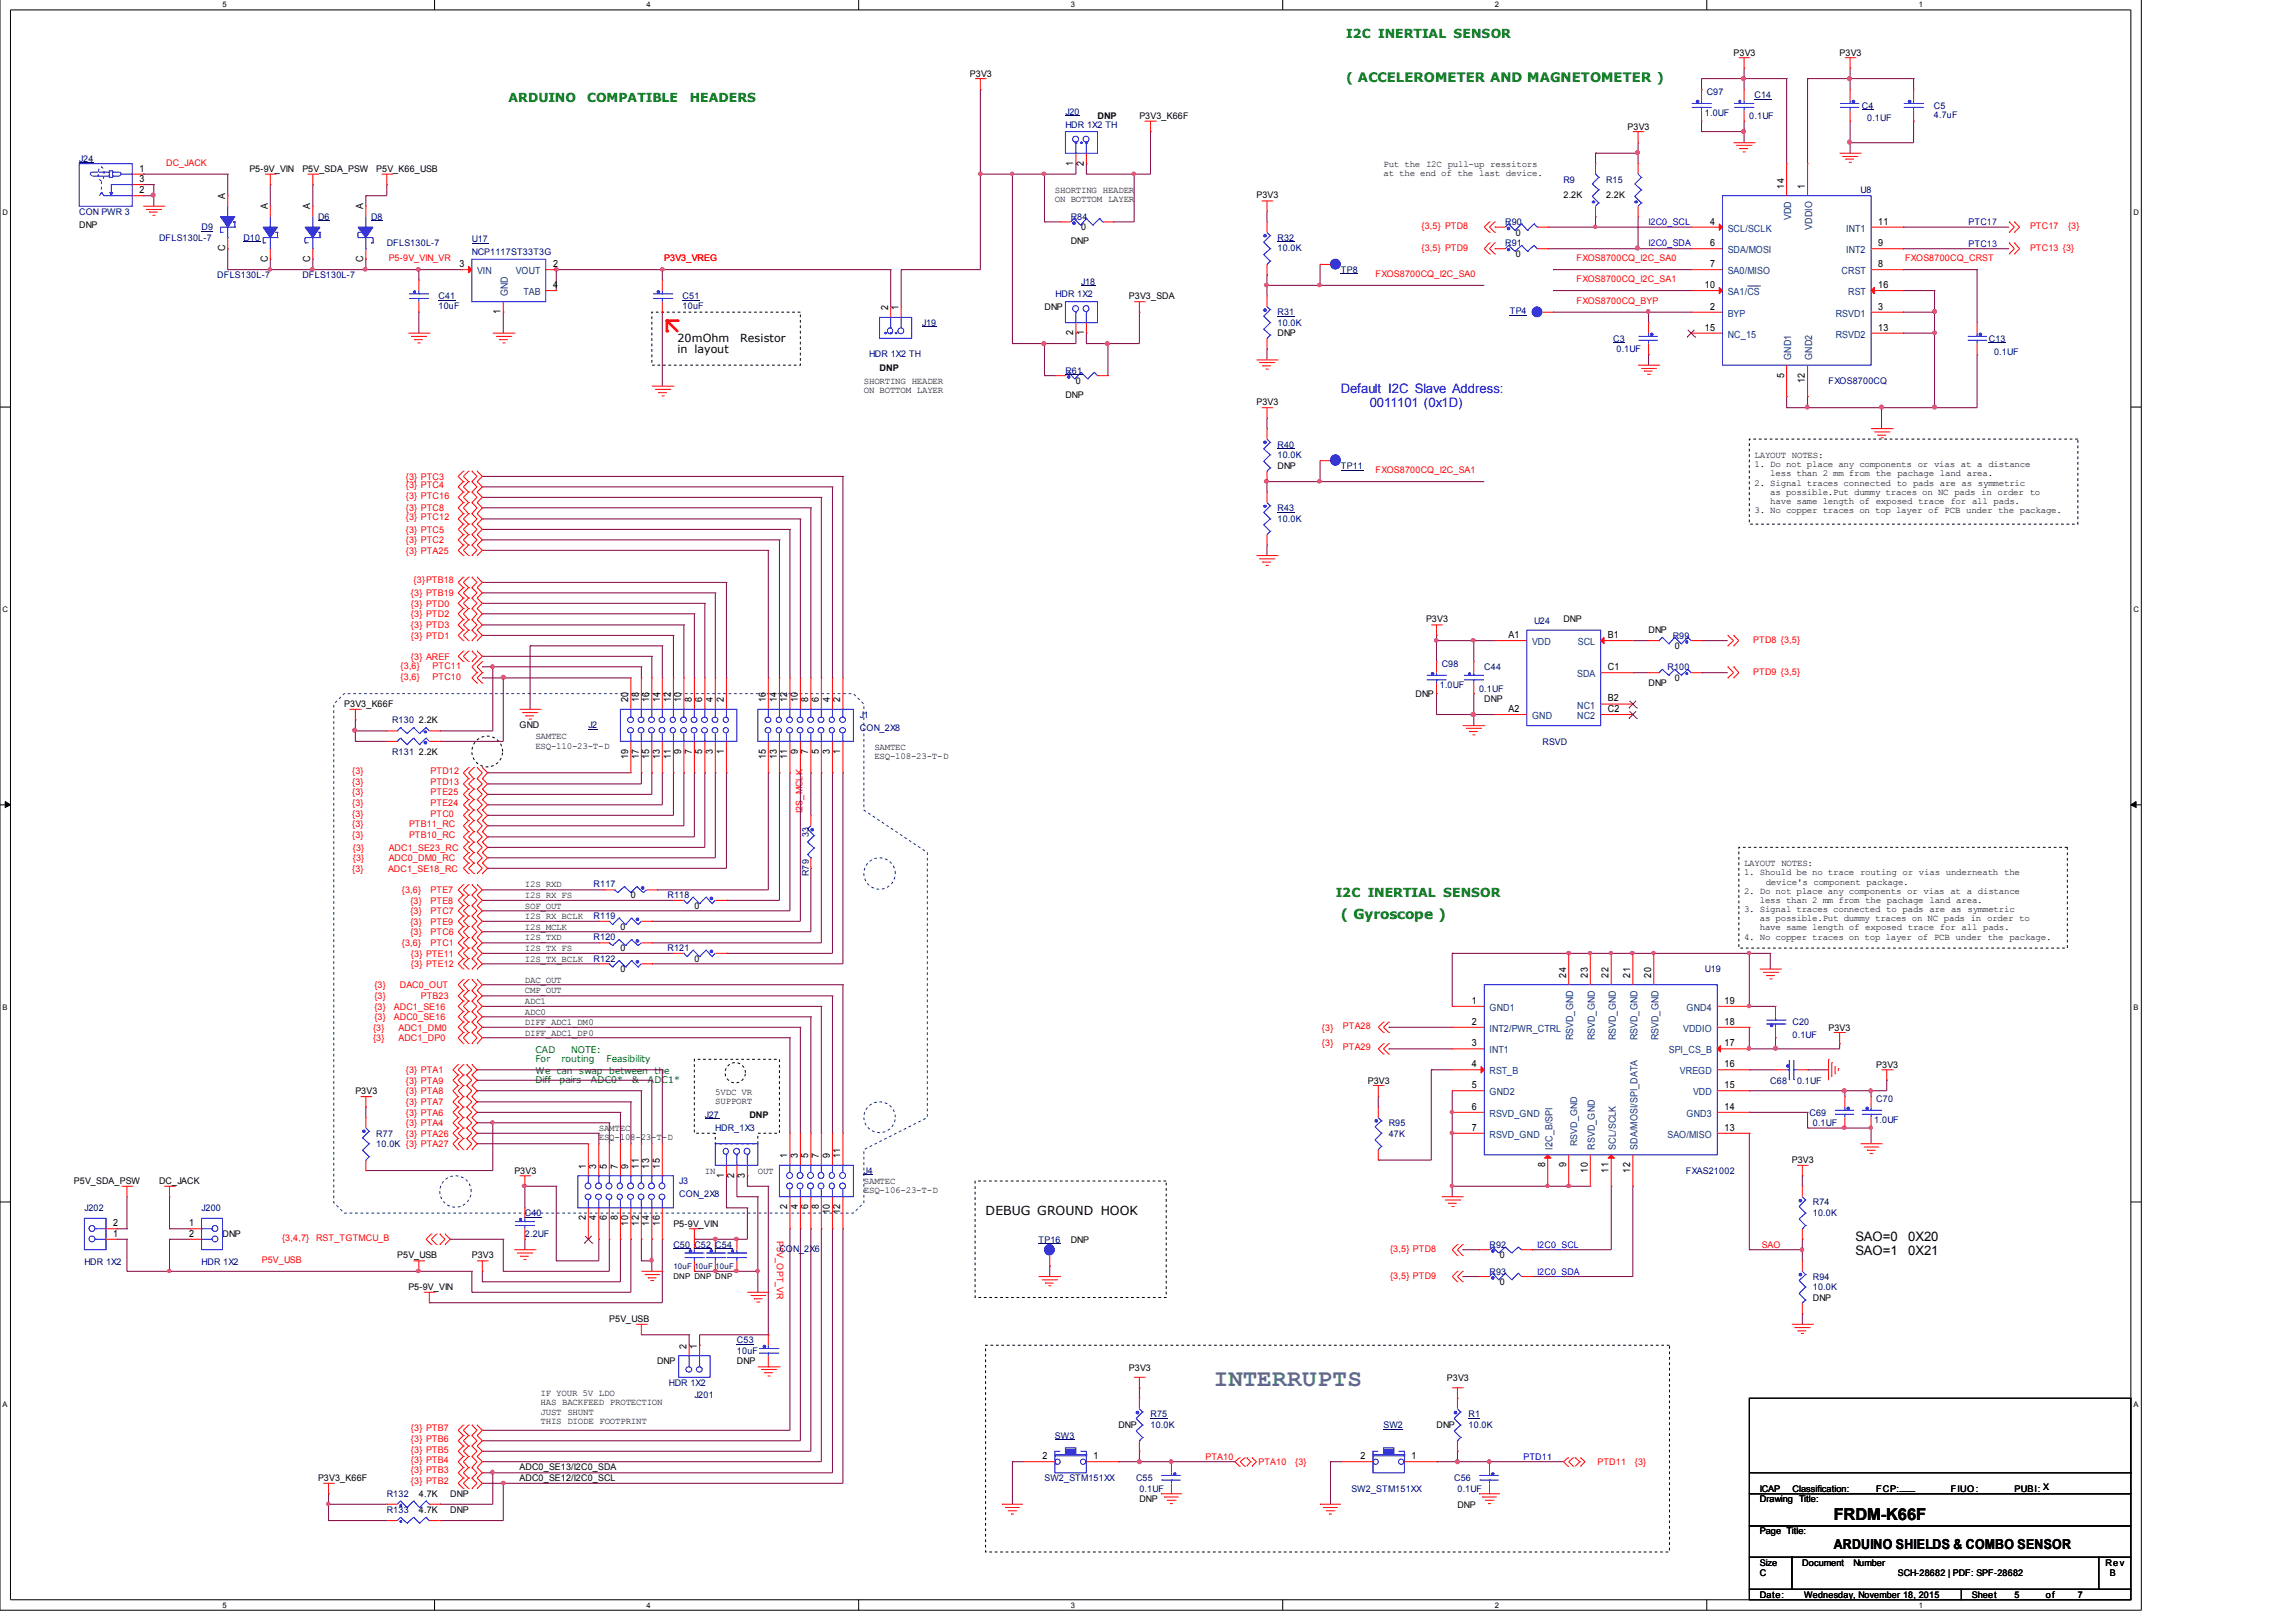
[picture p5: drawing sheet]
<svg xmlns="http://www.w3.org/2000/svg" width="297mm" height="210mm" viewBox="0 0 297 210" stroke-linecap="round" stroke-linejoin="round" font-family="sans-serif">
<defs><g id="words">
<text font-size="3.1" fill="#408080" x="157.1" y="179.4">INTERRUPTS</text>
<text font-size="2.1" x="237.2" y="196.7">FRDM-K66F</text>
<text font-size="1.8" fill="#008000" x="173.5" y="119">( Gyroscope )</text>
<text font-size="1.8" x="237.2" y="200.4">ARDUINO SHIELDS &amp; COMBO SENSOR</text>
<text font-size="1.7" fill="#008000" x="174.2" y="10.6">( ACCELEROMETER AND MAGNETOMETER )</text>
<g font-size="1.7" fill="#00f">
<text x="173.5" y="50.9">Default I2C Slave Address:</text>
<text x="177.2" y="52.7">0011101 (0x1D)</text>
</g>
<g font-size="1.7">
<text x="240" y="160.6">SAO=0</text>
<text x="246.9" y="160.6">0X20</text>
<text x="240" y="162.4">SAO=1</text>
<text x="246.9" y="162.4">0X21</text>
</g>
<g font-size="1.6" fill="#008000">
<text x="174.2" y="4.9">I2C INERTIAL SENSOR</text>
<text x="65.8" y="13.2">ARDUINO</text>
<text x="75.9" y="13.2">COMPATIBLE</text>
<text x="89.2" y="13.2">HEADERS</text>
<text x="172.8" y="116.1">I2C INERTIAL SENSOR</text>
</g>
<text font-size="1.6" x="127.5" y="157.2">DEBUG GROUND HOOK</text>
<g font-size="1.4">
<text x="87.6" y="44.3">20mOhm</text>
<text x="87.6" y="45.7">in layout</text>
<text x="95.8" y="44.3">Resistor</text>
</g>
<g font-size="1.3">
<text x="18" y="22.2">1</text>
<text x="18" y="23.6">3</text>
<text x="138.9" y="21.4" transform="rotate(-90 138.9 21.4)">1</text>
<text x="140.2" y="21.4" transform="rotate(-90 140.2 21.4)">2</text>
<text x="18" y="25">2</text>
<text x="29.1" y="25.8" transform="rotate(-90 29.1 25.8)">A</text>
<text x="34.6" y="27.1" transform="rotate(-90 34.6 27.1)">A</text>
<text x="40.1" y="27.1" transform="rotate(-90 40.1 27.1)">A</text>
<text x="47" y="27.1" transform="rotate(-90 47 27.1)">A</text>
<text x="221.2" y="29.1">4</text>
<text x="230.8" y="24.4" transform="rotate(-90 230.8 24.4)">14</text>
<text x="233.5" y="24.4" transform="rotate(-90 233.5 24.4)">1</text>
<text x="243" y="29.1">11</text>
<text x="29.1" y="32.5" transform="rotate(-90 29.1 32.5)">C</text>
<text x="34.6" y="34" transform="rotate(-90 34.6 34)">C</text>
<text x="40.1" y="34" transform="rotate(-90 40.1 34)">C</text>
<text x="47" y="34" transform="rotate(-90 47 34)">C</text>
<text x="59.4" y="34.6">3</text>
<text x="71.5" y="34.6">2</text>
<text x="221.2" y="31.8">6</text>
<text x="221.2" y="34.6">7</text>
<text x="243" y="34.6">8</text>
<text x="243" y="31.8">9</text>
<text x="64.8" y="40.7" transform="rotate(-90 64.8 40.7)">1</text>
<text x="71.5" y="37.3">4</text>
<text x="114.9" y="40.1" transform="rotate(-90 114.9 40.1)">2</text>
<text x="116.2" y="40.1" transform="rotate(-90 116.2 40.1)">1</text>
<text x="220.6" y="37.3">10</text>
<text x="221.2" y="40.1">2</text>
<text x="243" y="40.1">3</text>
<text x="243" y="37.3">16</text>
<text x="138.9" y="43.4" transform="rotate(-90 138.9 43.4)">2</text>
<text x="140.2" y="43.4" transform="rotate(-90 140.2 43.4)">1</text>
<text x="220.6" y="42.8">15</text>
<text x="243" y="42.8">13</text>
<text x="230.8" y="48.9" transform="rotate(-90 230.8 48.9)">5</text>
<text x="233.5" y="49.5" transform="rotate(-90 233.5 49.5)">12</text>
<text x="195.2" y="82.6">A1</text>
<text x="208" y="82.6">B1</text>
<text x="208" y="86.7">C1</text>
<text x="81.3" y="90.9" transform="rotate(-90 81.3 90.9)">20</text>
<text x="82.6" y="90.9" transform="rotate(-90 82.6 90.9)">18</text>
<text x="84" y="90.9" transform="rotate(-90 84 90.9)">16</text>
<text x="85.3" y="90.9" transform="rotate(-90 85.3 90.9)">14</text>
<text x="86.8" y="90.9" transform="rotate(-90 86.8 90.9)">12</text>
<text x="88.1" y="90.9" transform="rotate(-90 88.1 90.9)">10</text>
<text x="89.5" y="90.9" transform="rotate(-90 89.5 90.9)">8</text>
<text x="90.8" y="90.9" transform="rotate(-90 90.8 90.9)">6</text>
<text x="92.2" y="90.9" transform="rotate(-90 92.2 90.9)">4</text>
<text x="93.6" y="90.9" transform="rotate(-90 93.6 90.9)">2</text>
<text x="99.1" y="90.9" transform="rotate(-90 99.1 90.9)">16</text>
<text x="100.5" y="90.9" transform="rotate(-90 100.5 90.9)">14</text>
<text x="101.9" y="90.9" transform="rotate(-90 101.9 90.9)">12</text>
<text x="103.2" y="90.9" transform="rotate(-90 103.2 90.9)">10</text>
<text x="104.6" y="90.9" transform="rotate(-90 104.6 90.9)">8</text>
<text x="105.9" y="90.9" transform="rotate(-90 105.9 90.9)">6</text>
<text x="107.4" y="90.9" transform="rotate(-90 107.4 90.9)">4</text>
<text x="108.7" y="90.9" transform="rotate(-90 108.7 90.9)">2</text>
<text x="195.2" y="92.1">A2</text>
<text x="208" y="90.8">B2</text>
<text x="208" y="92.1">C2</text>
<text x="81.3" y="98.2" transform="rotate(-90 81.3 98.2)">19</text>
<text x="82.6" y="98.2" transform="rotate(-90 82.6 98.2)">17</text>
<text x="84" y="98.2" transform="rotate(-90 84 98.2)">15</text>
<text x="85.3" y="98.2" transform="rotate(-90 85.3 98.2)">13</text>
<text x="86.8" y="98.2" transform="rotate(-90 86.8 98.2)">11</text>
<text x="88.1" y="97.6" transform="rotate(-90 88.1 97.6)">9</text>
<text x="89.5" y="97.6" transform="rotate(-90 89.5 97.6)">7</text>
<text x="90.8" y="97.6" transform="rotate(-90 90.8 97.6)">5</text>
<text x="92.2" y="97.6" transform="rotate(-90 92.2 97.6)">3</text>
<text x="93.6" y="97.6" transform="rotate(-90 93.6 97.6)">1</text>
<text x="99.1" y="98.2" transform="rotate(-90 99.1 98.2)">15</text>
<text x="100.5" y="98.2" transform="rotate(-90 100.5 98.2)">13</text>
<text x="101.9" y="98.2" transform="rotate(-90 101.9 98.2)">11</text>
<text x="103.2" y="97.6" transform="rotate(-90 103.2 97.6)">9</text>
<text x="104.6" y="97.6" transform="rotate(-90 104.6 97.6)">7</text>
<text x="105.9" y="97.6" transform="rotate(-90 105.9 97.6)">5</text>
<text x="107.4" y="97.6" transform="rotate(-90 107.4 97.6)">3</text>
<text x="108.7" y="97.6" transform="rotate(-90 108.7 97.6)">1</text>
<text x="190.4" y="129.9">1</text>
<text x="202.6" y="126.5" transform="rotate(-90 202.6 126.5)">24</text>
<text x="205.4" y="126.5" transform="rotate(-90 205.4 126.5)">23</text>
<text x="208.1" y="126.5" transform="rotate(-90 208.1 126.5)">22</text>
<text x="210.9" y="126.5" transform="rotate(-90 210.9 126.5)">21</text>
<text x="213.6" y="126.5" transform="rotate(-90 213.6 126.5)">20</text>
<text x="223.1" y="129.9">19</text>
<text x="190.4" y="132.6">2</text>
<text x="190.4" y="135.4">3</text>
<text x="223.1" y="135.4">17</text>
<text x="223.1" y="132.6">18</text>
<text x="190.4" y="138.1">4</text>
<text x="190.4" y="140.8">5</text>
<text x="190.4" y="143.6">6</text>
<text x="223.1" y="143.6">14</text>
<text x="223.1" y="140.8">15</text>
<text x="223.1" y="138.1">16</text>
<text x="101.9" y="149.9" transform="rotate(-90 101.9 149.9)">1</text>
<text x="103.2" y="149.9" transform="rotate(-90 103.2 149.9)">3</text>
<text x="104.6" y="149.9" transform="rotate(-90 104.6 149.9)">5</text>
<text x="105.9" y="149.9" transform="rotate(-90 105.9 149.9)">7</text>
<text x="107.4" y="149.9" transform="rotate(-90 107.4 149.9)">9</text>
<text x="108.7" y="149.9" transform="rotate(-90 108.7 149.9)">11</text>
<text x="190.4" y="146.3">7</text>
<text x="223.1" y="146.3">13</text>
<text x="75.8" y="151.2" transform="rotate(-90 75.8 151.2)">1</text>
<text x="77.1" y="151.2" transform="rotate(-90 77.1 151.2)">3</text>
<text x="78.5" y="151.2" transform="rotate(-90 78.5 151.2)">5</text>
<text x="79.9" y="151.2" transform="rotate(-90 79.9 151.2)">7</text>
<text x="81.3" y="151.2" transform="rotate(-90 81.3 151.2)">9</text>
<text x="82.6" y="151.2" transform="rotate(-90 82.6 151.2)">11</text>
<text x="84" y="151.2" transform="rotate(-90 84 151.2)">13</text>
<text x="85.3" y="151.2" transform="rotate(-90 85.3 151.2)">15</text>
<text x="93.6" y="152.4" transform="rotate(-90 93.6 152.4)">1</text>
<text x="95" y="152.4" transform="rotate(-90 95 152.4)">2</text>
<text x="96.4" y="152.4" transform="rotate(-90 96.4 152.4)">3</text>
<text x="199.9" y="151.1" transform="rotate(-90 199.9 151.1)">8</text>
<text x="202.6" y="151.1" transform="rotate(-90 202.6 151.1)">9</text>
<text x="205.4" y="151.7" transform="rotate(-90 205.4 151.7)">10</text>
<text x="208.1" y="151.7" transform="rotate(-90 208.1 151.7)">11</text>
<text x="210.9" y="151.7" transform="rotate(-90 210.9 151.7)">12</text>
<text x="14.6" y="160">1</text>
<text x="14.6" y="158.7">2</text>
<text x="24.5" y="158.7">1</text>
<text x="24.5" y="160">2</text>
<text x="75.8" y="157.9" transform="rotate(-90 75.8 157.9)">2</text>
<text x="77.1" y="157.9" transform="rotate(-90 77.1 157.9)">4</text>
<text x="78.5" y="157.9" transform="rotate(-90 78.5 157.9)">6</text>
<text x="79.9" y="157.9" transform="rotate(-90 79.9 157.9)">8</text>
<text x="81.3" y="158.6" transform="rotate(-90 81.3 158.6)">10</text>
<text x="82.6" y="158.6" transform="rotate(-90 82.6 158.6)">12</text>
<text x="84" y="158.6" transform="rotate(-90 84 158.6)">14</text>
<text x="85.3" y="158.6" transform="rotate(-90 85.3 158.6)">16</text>
<text x="101.9" y="156.5" transform="rotate(-90 101.9 156.5)">2</text>
<text x="103.2" y="156.5" transform="rotate(-90 103.2 156.5)">4</text>
<text x="104.6" y="156.5" transform="rotate(-90 104.6 156.5)">6</text>
<text x="105.9" y="156.5" transform="rotate(-90 105.9 156.5)">8</text>
<text x="107.4" y="157.2" transform="rotate(-90 107.4 157.2)">10</text>
<text x="108.7" y="157.2" transform="rotate(-90 108.7 157.2)">12</text>
<text x="88.8" y="174.5" transform="rotate(-90 88.8 174.5)">2</text>
<text x="90.2" y="174.5" transform="rotate(-90 90.2 174.5)">1</text>
<text x="134.9" y="188.8">2</text>
<text x="141.5" y="188.8">1</text>
<text x="176" y="188.8">2</text>
<text x="182.6" y="188.8">1</text>
</g>
<g font-size="1.3" fill="#004080">
<text x="223.5" y="30">SCL/SCLK</text>
<text x="231.7" y="28.5" transform="rotate(-90 231.7 28.5)">VDD</text>
<text x="234.4" y="29.7" transform="rotate(-90 234.4 29.7)">VDDIO</text>
<text x="238.8" y="30">INT1</text>
<text x="61.7" y="35.5">VIN</text>
<text x="66.7" y="35.5">VOUT</text>
<text x="223.5" y="32.8">SDA/MOSI</text>
<text x="223.5" y="35.5">SA0/MISO</text>
<text x="238.3" y="35.5">CRST</text>
<text x="238.8" y="32.8">INT2</text>
<text x="65.7" y="38.4" transform="rotate(-90 65.7 38.4)">GND</text>
<text x="67.7" y="38.2">TAB</text>
<text x="223.5" y="41">BYP</text>
<text x="223.5" y="38.2">SA1/CS</text>
<text x="237.5" y="41">RSVD1</text>
<text x="239.1" y="38.2">RST</text>
<text x="223.5" y="43.7">NC_15</text>
<text x="231.7" y="46.6" transform="rotate(-90 231.7 46.6)">GND1</text>
<text x="234.4" y="46.6" transform="rotate(-90 234.4 46.6)">GND2</text>
<text x="237.5" y="43.7">RSVD2</text>
<text x="198.2" y="83.5">VDD</text>
<text x="204.1" y="83.5">SCL</text>
<text x="204" y="87.6">SDA</text>
<text x="198.2" y="93.1">GND</text>
<text x="204" y="91.7">NC1</text>
<text x="204" y="93.1">NC2</text>
<text x="192.7" y="130.8">GND1</text>
<text x="218.2" y="130.8">GND4</text>
<text x="192.7" y="133.5">INT2/PWR_CTRL</text>
<text x="192.7" y="136.3">INT1</text>
<text x="203.5" y="134.6" transform="rotate(-90 203.5 134.6)">RSVD_GND</text>
<text x="206.3" y="134.6" transform="rotate(-90 206.3 134.6)">RSVD_GND</text>
<text x="209" y="134.6" transform="rotate(-90 209 134.6)">RSVD_GND</text>
<text x="211.8" y="134.6" transform="rotate(-90 211.8 134.6)">RSVD_GND</text>
<text x="214.5" y="134.6" transform="rotate(-90 214.5 134.6)">RSVD_GND</text>
<text x="215.9" y="136.3">SPI_CS_B</text>
<text x="217.8" y="133.5">VDDIO</text>
<text x="192.7" y="139">RST_B</text>
<text x="192.7" y="141.7">GND2</text>
<text x="217.3" y="139">VREGD</text>
<text x="219" y="141.7">VDD</text>
<text x="192.7" y="144.5">RSVD_GND</text>
<text x="192.7" y="147.2">RSVD_GND</text>
<text x="200.8" y="148.8" transform="rotate(-90 200.8 148.8)">I2C_B/SPI</text>
<text x="206.3" y="148.8" transform="rotate(-90 206.3 148.8)">RSVD_GND</text>
<text x="209" y="148.8" transform="rotate(-90 209 148.8)">SCL/SCLK</text>
<text x="211.8" y="148.8" transform="rotate(-90 211.8 148.8)">SDA/MOSI/SPI_DATA</text>
<text x="215.7" y="147.2">SAO/MISO</text>
<text x="218.2" y="144.5">GND3</text>
</g>
<g font-size="1.2">
<text x="125.5" y="9.9">P3V3</text>
<text x="224.3" y="7.2">P3V3</text>
<text x="238" y="7.2">P3V3</text>
<text x="142" y="15.4">DNP</text>
<text x="147.4" y="15.4">P3V3_K66F</text>
<text x="210.6" y="16.8">P3V3</text>
<text x="32.3" y="22.3">P5-9V_VIN</text>
<text x="39.1" y="22.3">P5V_SDA_PSW</text>
<text x="48.7" y="22.3">P5V_K66_USB</text>
<text x="179" y="21.6">Put the I2C pull-up ressitors</text>
<text x="179" y="22.8">at the end of the last device.</text>
<text x="10.2" y="29.6">DNP</text>
<text x="136.5" y="25">SHORTING HEADER</text>
<text x="136.5" y="26.2">ON BOTTOM LAYER</text>
<text x="139.9" y="29.8">0</text>
<text x="162.6" y="25.7">P3V3</text>
<text x="202.3" y="25.7">2.2K</text>
<text x="207.8" y="25.7">2.2K</text>
<text x="138.5" y="31.6">DNP</text>
<text x="196.1" y="33.3">0</text>
<text x="196.1" y="30.5">0</text>
<text x="135.1" y="40.1">DNP</text>
<text x="146" y="38.7">P3V3_SDA</text>
<text x="165.3" y="43.5">DNP</text>
<text x="111.8" y="49.7">SHORTING HEADER</text>
<text x="111.8" y="50.9">ON BOTTOM LAYER</text>
<text x="113.8" y="48">DNP</text>
<text x="137.8" y="51.5">DNP</text>
<text x="139.2" y="49.7">0</text>
<text x="162.6" y="52.4">P3V3</text>
<text x="227" y="59.3">LAYOUT NOTES:</text>
<text x="165.3" y="60.7">DNP</text>
<text x="227" y="60.5">1. Do not place any components or vias at a distance</text>
<text x="227" y="62.8">2. Signal traces connected to pads are as symmetric</text>
<text x="229" y="61.7">less than 2 mm from the pachage land area.</text>
<text x="229" y="64">as possible.Put dummy traces on NC pads in order to</text>
<text x="229" y="65.2">have same length of exposed trace for all pads.</text>
<text x="227" y="66.4">3. No copper traces on top layer of PCB under the package.</text>
<text x="184.5" y="80.5">P3V3</text>
<text x="202.3" y="80.5">DNP</text>
<text x="213.3" y="82">DNP</text>
<text x="213.3" y="88.8">DNP</text>
<text x="216.7" y="84">0</text>
<text x="216.7" y="88.2">0</text>
<text x="44.5" y="91.5">P3V3_K66F</text>
<text x="54.2" y="93.6">2.2K</text>
<text x="67.2" y="94.2">GND</text>
<text x="69.3" y="95.7">SAMTEC</text>
<text x="183.1" y="90.2">DNP</text>
<text x="192" y="90.9">DNP</text>
<text x="54.2" y="97.7">2.2K</text>
<text x="69.3" y="96.9">ESQ-110-23-T-D</text>
<text x="113.1" y="97">SAMTEC</text>
<text x="113.1" y="98.2">ESQ-108-23-T-D</text>
<text x="225.6" y="112.1">LAYOUT NOTES:</text>
<text x="225.6" y="113.3">1. Should be no trace routing or vias underneath the</text>
<text x="67.9" y="119">I2S_RX_BCLK</text>
<text x="67.9" y="117.6">SOF_OUT</text>
<text x="67.9" y="116.3">I2S_RX_FS</text>
<text x="67.9" y="114.8">I2S_RXD</text>
<text x="81.6" y="116.3">0</text>
<text x="89.8" y="117.6">0</text>
<text x="225.6" y="115.7">2. Do not place any components or vias at a distance</text>
<text x="225.6" y="118">3. Signal traces connected to pads are as symmetric</text>
<text x="227.7" y="116.9">less than 2 mm from the pachage land area.</text>
<text x="227.7" y="119.2">as possible.Put dummy traces on NC pads in order to</text>
<text x="228.4" y="114.5">device's component package.</text>
<text x="67.9" y="124.5">I2S_TX_BCLK</text>
<text x="67.9" y="123.1">I2S_TX_FS</text>
<text x="67.9" y="121.7">I2S_TXD</text>
<text x="67.9" y="120.3">I2S_MCLK</text>
<text x="80.3" y="120.3">0</text>
<text x="80.3" y="123.1">0</text>
<text x="80.3" y="125.8">0</text>
<text x="89.8" y="124.5">0</text>
<text x="225.6" y="121.6">4. No copper traces on top layer of PCB under the package.</text>
<text x="227.7" y="120.4">have same length of exposed trace for all pads.</text>
<text x="67.9" y="127.2">DAC_OUT</text>
<text x="67.9" y="128.5">CMP_OUT</text>
<text x="67.9" y="130">ADC1</text>
<text x="67.9" y="131.3">ADC0</text>
<text x="67.9" y="132.7">DIFF_ADC1_DM0</text>
<text x="67.9" y="134">DIFF_ADC1_DP0</text>
<text x="236.6" y="133.4">P3V3</text>
<text x="46" y="141.6">P3V3</text>
<text x="92.5" y="141.7">5VDC VR</text>
<text x="92.5" y="142.9">SUPPORT</text>
<text x="177" y="140.2">P3V3</text>
<text x="242.7" y="138.2">P3V3</text>
<text x="77.5" y="146.4">SAMTEC</text>
<text x="77.5" y="147.6">ESQ-108-23-T-D</text>
<text x="96.9" y="144.6">DNP</text>
<text x="9.6" y="153.3">P5V_SDA_PSW</text>
<text x="20.6" y="153.3">DC_JACK</text>
<text x="66.5" y="151.9">P3V3</text>
<text x="91.2" y="151.9">IN</text>
<text x="98" y="151.9">OUT</text>
<text x="111.8" y="153.3">SAMTEC</text>
<text x="111.8" y="154.4">ESQ-106-23-T-D</text>
<text x="231.8" y="150.6">P3V3</text>
<text x="28.8" y="160.1">DNP</text>
<text x="87.1" y="158.8">P5-9V_VIN</text>
<text x="138.5" y="160.8">DNP</text>
<text x="51.4" y="162.8">P5V_USB</text>
<text x="52.8" y="167">P5-9V_VIN</text>
<text x="61" y="162.8">P3V3</text>
<text x="194.1" y="162.8">0</text>
<text x="194.1" y="166.3">0</text>
<text x="78.8" y="171.1">P5V_USB</text>
<text x="234.5" y="168.3">DNP</text>
<text x="85" y="176.5">DNP</text>
<text x="95.3" y="176.5">DNP</text>
<text x="146" y="177.4">P3V3</text>
<text x="187.2" y="178.7">P3V3</text>
<text x="69.9" y="180.7">IF YOUR 5V LDO</text>
<text x="69.9" y="181.9">HAS BACKFEED PROTECTION</text>
<text x="69.9" y="183.1">JUST SHUNT</text>
<text x="69.9" y="184.2">THIS DIODE FOOTPRINT</text>
<text x="144.7" y="184.8">DNP</text>
<text x="185.8" y="184.8">DNP</text>
<text x="41.1" y="191.7">P3V3_K66F</text>
<text x="67.2" y="190.3">ADC0_SE13/I2C0_SDA</text>
<text x="67.2" y="191.7">ADC0_SE12/I2C0_SCL</text>
<text x="54.2" y="193.7">4.7K</text>
<text x="54.2" y="195.8">4.7K</text>
<text x="58.3" y="193.7">DNP</text>
<text x="58.3" y="195.8">DNP</text>
<text x="147.4" y="194.4">DNP</text>
<text x="188.6" y="195.1">DNP</text>
<text x="227.7" y="194.4">Drawing Title:</text>
<text x="227.7" y="193.1">ICAP</text>
<text x="231.9" y="193.1">Classification:</text>
<text x="242.7" y="193.1">FCP:___</text>
<text x="252.4" y="193.1">FIUO: ___</text>
<text x="260.6" y="193.1">PUBI: X</text>
<text x="227.7" y="202.6">Size</text>
<text x="227.7" y="198.6">Page Title:</text>
<text x="227.7" y="204">C</text>
<text x="233.2" y="202.6">Document</text>
<text x="239.8" y="202.6">Number</text>
<text x="245.5" y="204">SCH-28682 | PDF: SPF-28682</text>
<text x="272.4" y="202.6">Rev</text>
<text x="273" y="204">B</text>
<text x="227.7" y="206.8">Date:</text>
<text x="233.4" y="206.8">Wednesday, November 18, 2015</text>
<text x="255.1" y="206.8">Sheet</text>
<text x="260.6" y="206.8">5</text>
<text x="264.7" y="206.8">of</text>
<text x="268.8" y="206.8">7</text>
</g>
<g font-size="1.2" fill="#000080">
<text x="137.8" y="14.8">J20</text>
<text x="137.8" y="16.5">HDR 1X2 TH</text>
<text x="220.6" y="15">1.0UF</text>
<text x="220.8" y="12.3">C97</text>
<text x="226.3" y="15.4">0.1UF</text>
<text x="227" y="12.7">C14</text>
<text x="240.9" y="14.1">C4</text>
<text x="241.6" y="15.7">0.1UF</text>
<text x="250.2" y="14.1">C5</text>
<text x="250.2" y="15.3">4.7uF</text>
<text x="10.2" y="20.9">J24</text>
<text x="202.3" y="23.6">R9</text>
<text x="207.8" y="23.6">R15</text>
<text x="10.2" y="27.8">CON PWR 3</text>
<text x="26.1" y="29.8">D9</text>
<text x="41.1" y="28.5">D6</text>
<text x="48" y="28.5">D8</text>
<text x="138.5" y="28.5">R84</text>
<text x="194.7" y="29.1">R90</text>
<text x="240.7" y="25">U8</text>
<text x="20.6" y="31.2">DFLS130L-7</text>
<text x="28.1" y="36">DFLS130L-7</text>
<text x="31.5" y="31.2">D10</text>
<text x="39.1" y="36">DFLS130L-7</text>
<text x="50" y="31.8">DFLS130L-7</text>
<text x="61" y="31.3">U17</text>
<text x="61" y="32.9">NCP1117ST33T3G</text>
<text x="165.3" y="31.2">R32</text>
<text x="165.3" y="32.5">10.0K</text>
<text x="173.5" y="35.3">TP8</text>
<text x="194.7" y="31.8">R91</text>
<text x="56.7" y="38.7">C41</text>
<text x="56.7" y="40">10uF</text>
<text x="88.3" y="38.7">C51</text>
<text x="88.3" y="40">10uF</text>
<text x="136.6" y="38.5">HDR 1X2</text>
<text x="139.9" y="36.8">J18</text>
<text x="165.3" y="40.8">R31</text>
<text x="195.3" y="40.7">TP4</text>
<text x="112.4" y="46.2">HDR 1X2 TH</text>
<text x="119.3" y="42.2">J19</text>
<text x="165.3" y="42.2">10.0K</text>
<text x="208.7" y="44.2">C3</text>
<text x="209.1" y="45.6">0.1UF</text>
<text x="257.3" y="44.2">C13</text>
<text x="258" y="45.9">0.1UF</text>
<text x="137.8" y="48.4">R61</text>
<text x="236.6" y="49.7">FXOS8700CQ</text>
<text x="165.3" y="57.9">R40</text>
<text x="165.3" y="59.3">10.0K</text>
<text x="173.5" y="60.7">TP11</text>
<text x="165.3" y="66.1">R43</text>
<text x="165.3" y="67.6">10.0K</text>
<text x="198.5" y="80.7">U24</text>
<text x="216.4" y="82.6">R99</text>
<text x="186.3" y="89.1">1.0UF</text>
<text x="186.5" y="86.3">C98</text>
<text x="191.3" y="89.5">0.1UF</text>
<text x="192" y="86.7">C44</text>
<text x="215.7" y="86.7">R100</text>
<text x="50.7" y="93.6">R130</text>
<text x="76.1" y="94.2">J2</text>
<text x="111.3" y="92.9">J1</text>
<text x="111.3" y="94.6">CON_2X8</text>
<text x="50.7" y="97.7">R131</text>
<text x="199.6" y="96.4">RSVD</text>
<text x="104.6" y="113.4" transform="rotate(-90 104.6 113.4)">R79</text>
<text x="104.6" y="108.3" transform="rotate(-90 104.6 108.3)">33</text>
<text x="76.8" y="119">R119</text>
<text x="76.8" y="114.8">R117</text>
<text x="86.4" y="116.3">R118</text>
<text x="76.8" y="121.7">R120</text>
<text x="76.8" y="124.5">R122</text>
<text x="86.4" y="123.1">R121</text>
<text x="220.6" y="125.8">U19</text>
<text x="231.9" y="132.7">C20</text>
<text x="231.9" y="134.3">0.1UF</text>
<text x="229" y="140.2">C68</text>
<text x="232.5" y="140.2">0.1UF</text>
<text x="242.7" y="142.6">C70</text>
<text x="48.7" y="147.1">R77</text>
<text x="48.7" y="148.4">10.0K {3} PTA27</text>
<text x="91.2" y="144.6">J27</text>
<text x="92.5" y="146.4">HDR_1X3</text>
<text x="179.7" y="145.7">R95</text>
<text x="179.7" y="147.1">47K</text>
<text x="234.1" y="144.4">C69</text>
<text x="234.5" y="145.7">0.1UF</text>
<text x="242.5" y="145.3">1.0UF</text>
<text x="87.9" y="153.3">J3</text>
<text x="87.9" y="154.9">CON_2X8</text>
<text x="111.8" y="151.9">J4</text>
<text x="218.1" y="151.9">FXAS21002</text>
<text x="234.5" y="156">R74</text>
<text x="10.9" y="156.7">J202</text>
<text x="26.1" y="156.7">J200</text>
<text x="67.9" y="157.4">C40</text>
<text x="67.9" y="160.1">2.2UF</text>
<text x="87.1" y="161.5">C50 C52 C54</text>
<text x="134.4" y="160.8">TP16</text>
<text x="192.7" y="161.5">R92</text>
<text x="234.5" y="157.4">10.0K</text>
<text x="10.9" y="163.7">HDR 1X2</text>
<text x="26.1" y="163.7">HDR 1X2</text>
<text x="100.8" y="162.1">CON_2X6</text>
<text x="192.7" y="164.9">R93</text>
<text x="234.5" y="165.6">R94</text>
<text x="234.5" y="167">10.0K</text>
<text x="95.3" y="173.8">C53</text>
<text x="86.5" y="179.3">HDR 1X2</text>
<text x="95.3" y="175.2">10uF</text>
<text x="89.8" y="180.9">J201</text>
<text x="148.8" y="183.4">R75</text>
<text x="148.8" y="184.8">10.0K</text>
<text x="179" y="184.8">SW2</text>
<text x="190" y="183.4">R1</text>
<text x="190" y="184.8">10.0K</text>
<text x="135.1" y="191.7">SW2_STM151XX</text>
<text x="136.5" y="186.2">SW3</text>
<text x="147" y="191.7">C55</text>
<text x="188.1" y="191.7">C56</text>
<text x="50" y="193.7">R132</text>
<text x="50" y="195.8">R133</text>
<text x="147.4" y="193.1">0.1UF</text>
<text x="174.8" y="193.1">SW2_STM151XX</text>
<text x="188.6" y="193.1">0.1UF</text>
</g>
<g font-size="1.2" fill="#f00">
<text x="21.5" y="21.4">DC_JACK</text>
<text x="183.9" y="29.6">{3,5} PTD8</text>
<text x="262.6" y="29.6">PTC17</text>
<text x="267.5" y="29.6">{3}</text>
<text x="50.3" y="33.8">P5-9V_VIN_VR</text>
<text x="85.9" y="33.8">P3V3_VREG</text>
<text x="178" y="35.8">FXOS8700CQ_I2C_SA0</text>
<text x="183.9" y="32.4">{3,5} PTD9</text>
<text x="204" y="33.8">FXOS8700CQ_I2C_SA0</text>
<text x="246.5" y="33.8">FXOS8700CQ_CRST</text>
<text x="262.6" y="32.4">PTC13 {3}</text>
<text x="204" y="39.3">FXOS8700CQ_BYP</text>
<text x="204" y="36.5">FXOS8700CQ_I2C_SA1</text>
<text x="52.5" y="62.1">{3} PTC3</text>
<text x="52.5" y="63.2">{3} PTC4</text>
<text x="52.5" y="64.5">{3} PTC16</text>
<text x="178" y="61.2">FXOS8700CQ_I2C_SA1</text>
<text x="52.5" y="66.1">{3} PTC8</text>
<text x="52.5" y="68.9">{3} PTC5</text>
<text x="52.5" y="67.2">{3} PTC12</text>
<text x="52.5" y="70.3">{3} PTC2</text>
<text x="52.5" y="71.6">{3} PTA25</text>
<text x="53.2" y="77.1">{3} PTB19</text>
<text x="53.5" y="75.5">{3}PTB18</text>
<text x="53.2" y="78.5">{3} PTD0</text>
<text x="53.2" y="82.6">{3} PTD1</text>
<text x="53.2" y="79.9">{3} PTD2</text>
<text x="53.2" y="81.3">{3} PTD3</text>
<text x="226.8" y="83.2">PTD8 {3,5}</text>
<text x="51.8" y="88">{3,6}</text>
<text x="51.8" y="86.6">{3,6}</text>
<text x="53.2" y="85.4">{3} AREF</text>
<text x="56" y="88">PTC10</text>
<text x="56" y="86.6">PTC11</text>
<text x="226.8" y="87.3">PTD9 {3,5}</text>
<text x="45.6" y="100.2">{3}</text>
<text x="45.6" y="101.5">{3}</text>
<text x="55.7" y="100.2">PTD12</text>
<text x="55.7" y="101.5">PTD13</text>
<text x="45.6" y="107">{3}</text>
<text x="45.6" y="105.7">{3}</text>
<text x="45.6" y="104.3">{3}</text>
<text x="45.6" y="102.9">{3}</text>
<text x="52.9" y="107">PTB11_RC</text>
<text x="55.7" y="105.7">PTC0</text>
<text x="55.7" y="104.3">PTE24</text>
<text x="55.7" y="102.9">PTE25</text>
<text x="103.8" y="105.3" transform="rotate(-90 103.8 105.3)">I2S_MCLK</text>
<text x="45.6" y="108.4">{3}</text>
<text x="45.6" y="112.8">{3}</text>
<text x="45.6" y="111.4">{3}</text>
<text x="45.6" y="110.1">{3}</text>
<text x="50.2" y="112.8">ADC1_SE18_RC</text>
<text x="50.3" y="111.4">ADC0_DM0_RC</text>
<text x="50.3" y="110.1">ADC1_SE23_RC</text>
<text x="52.9" y="108.4">PTB10_RC</text>
<text x="52" y="115.6">{3,6}</text>
<text x="53.1" y="119.6">{3}</text>
<text x="53.1" y="118.3">{3}</text>
<text x="53.1" y="116.9">{3}</text>
<text x="55.7" y="119.6">PTE9</text>
<text x="55.7" y="118.3">PTC7</text>
<text x="55.7" y="116.9">PTE8</text>
<text x="55.7" y="115.6">PTE7</text>
<text x="52" y="122.4">{3,6}</text>
<text x="53.1" y="121">{3}</text>
<text x="53.2" y="125.2">{3} PTE12</text>
<text x="53.2" y="123.8">{3} PTE11</text>
<text x="55.7" y="122.4">PTC1</text>
<text x="55.7" y="121">PTC6</text>
<text x="48.4" y="130.7">{3}</text>
<text x="48.4" y="129.3">{3}</text>
<text x="48.4" y="127.9">{3}</text>
<text x="51" y="130.7">ADC1_SE16</text>
<text x="51.7" y="127.9">DAC0_OUT</text>
<text x="54.4" y="129.3">PTB23</text>
<text x="48.3" y="134.7">{3}</text>
<text x="48.3" y="133.4">{3}</text>
<text x="48.4" y="132">{3}</text>
<text x="51" y="132">ADC0_SE16</text>
<text x="51.6" y="134.7">ADC1_DP0</text>
<text x="51.6" y="133.4">ADC1_DM0</text>
<text x="171" y="133.4">{3}</text>
<text x="171" y="135.4">{3}</text>
<text x="173.7" y="133.1">PTA28</text>
<text x="173.7" y="135.8">PTA29</text>
<text x="52.5" y="143">{3} PTA7</text>
<text x="52.5" y="141.6">{3} PTA8</text>
<text x="52.5" y="140.2">{3} PTA9</text>
<text x="52.5" y="138.9">{3} PTA1</text>
<text x="52.5" y="144.4">{3} PTA6</text>
<text x="52.5" y="145.7">{3} PTA4</text>
<text x="52.5" y="147.1">{3} PTA26</text>
<text x="36.5" y="160.5">{3,4,7}</text>
<text x="40.9" y="160.5">RST_TGTMCU_B</text>
<text x="100.5" y="160.6" transform="rotate(90 100.5 160.6)">P5V_OPT_VR</text>
<text x="227.9" y="161.5">SAO</text>
<text x="33.9" y="163.4">P5V_USB</text>
<text x="179.8" y="162.1">{3,5} PTD8</text>
<text x="179.8" y="165.5">{3,5} PTD9</text>
<text x="53.2" y="185.2">{3} PTB7</text>
<text x="53.2" y="186.6">{3} PTB6</text>
<text x="53.2" y="188">{3} PTB5</text>
<text x="53.2" y="189.3">{3} PTB4</text>
<text x="53.2" y="190.7">{3} PTB3</text>
<text x="156" y="188.9">PTA10</text>
<text x="162.8" y="189.6">PTA10</text>
<text x="167.6" y="189.6">{3}</text>
<text x="206.7" y="189.6">PTD11</text>
<text x="211.5" y="189.6">{3}</text>
<text x="53.2" y="192">{3} PTB2</text>
</g>
<g font-size="1.2" fill="#00f">
<text x="213.3" y="29.1">I2C0_SCL</text>
<text x="254.7" y="29.1">PTC17</text>
<text x="213.3" y="31.8">I2C0_SDA</text>
<text x="254.7" y="31.9">PTC13</text>
<text x="198.9" y="161.5">I2C0_SCL</text>
<text x="198.9" y="164.9">I2C0_SDA</text>
<text x="197.1" y="188.9">PTD11</text>
</g>
<g font-size="1.2" fill="#008000">
<text x="69.3" y="136.2">CAD</text>
<text x="69.3" y="137.4">For</text>
<text x="72.6" y="137.4">routing</text>
<text x="73.9" y="136.2">NOTE:</text>
<text x="78.5" y="137.4">Feasibility</text>
<text x="69.3" y="139">We can</text>
<text x="69.3" y="140.1">Diff</text>
<text x="72.4" y="140.1">pairs</text>
<text x="74.9" y="139">swap</text>
<text x="76.5" y="140.1">ADC0*</text>
<text x="78.8" y="139">between</text>
<text x="81.8" y="140.1">&amp;</text>
<text x="83.8" y="140.1">ADC1*</text>
<text x="84.7" y="139">the</text>
</g>
<text font-size="1.2" fill="#004080" x="204" y="148.4" transform="rotate(-90 204 148.4)">RSVD_GND</text>
<g font-size="1">
<text x="28.8" y=".9">5</text>
<text x="83.7" y=".9">4</text>
<text x="138.5" y=".9">3</text>
<text x="193.4" y=".9">2</text>
<text x="248.2" y=".9">1</text>
<text x=".3" y="27.8">D</text>
<text x="276" y="27.8">D</text>
<text x=".3" y="79.2">C</text>
<text x="276" y="79.2">C</text>
<text x=".3" y="130.7">B</text>
<text x="276" y="130.7">B</text>
<text x="87.1" y="165.5">DNP DNP DNP</text>
<text x=".3" y="182">A</text>
<text x="276" y="182">A</text>
<text x="28.8" y="208">5</text>
<text x="83.7" y="208">4</text>
<text x="138.5" y="208">3</text>
<text x="193.4" y="208">2</text>
<text x="248.2" y="208">1</text>
</g>
<text font-size="1" fill="#000080" x="87.1" y="164.2">10uF 10uF 10uF</text>
</g></defs>
<path d="M0 -.1v208.5h277v-208.5M1.4 1.3h274.3v205.7h-274.3z" fill="none" stroke="#000" stroke-width=".13"/>
<g fill="#fff">
<path d="M28.8 .1h.4v1h-.4z"/>
<path d="M28.8 207.2h.4v1h-.4z"/>
</g>
<path d="M56.2 -.1v1.4M56.2 207v1.4" fill="none" stroke="#000" stroke-width=".13"/>
<g fill="#fff">
<path d="M83.7 .1h.4v1h-.4z"/>
<path d="M83.7 207.2h.4v1h-.4z"/>
</g>
<path d="M111.1 -.1v1.4M111.1 207v1.4" fill="none" stroke="#000" stroke-width=".13"/>
<g fill="#fff">
<path d="M138.5 .1h.4v1h-.4z"/>
<path d="M138.5 207.2h.4v1h-.4z"/>
</g>
<path d="M165.9 -.1v1.4M165.9 207v1.4" fill="none" stroke="#000" stroke-width=".13"/>
<g fill="#fff">
<path d="M193.4 .1h.4v1h-.4z"/>
<path d="M193.4 207.2h.4v1h-.4z"/>
</g>
<path d="M220.8 -.1v1.4M220.8 207v1.4" fill="none" stroke="#000" stroke-width=".13"/>
<g fill="#fff">
<path d="M248.2 .1h.5v1h-.5z"/>
<path d="M248.2 207.2h.5v1h-.5z"/>
<path d="M.3 26.9h.5v1.1h-.5z"/>
<path d="M276 26.9h.5v1.1h-.5z"/>
<path d="M.3 78.3h.5v1h-.5z"/>
<path d="M276 78.3h.5v1h-.5z"/>
</g>
<path d="M0 52.7h1.4M275.7 52.7h1.3" fill="none" stroke="#000" stroke-width=".13"/>
<g fill="#fff">
<path d="M.3 129.8h.5v1h-.5z"/>
<path d="M276 129.8h.5v1h-.5z"/>
</g>
<path d="M0 104.2h1.4M275.7 104.2h1.3" fill="none" stroke="#000" stroke-width=".13"/>
<path d="M.7 103.7l.7 .5-.7 .3zM275.7 104.2l.7-.5v.8z" fill="#000" stroke="#000" stroke-width=".13"/>
<g fill="#fff">
<path d="M.3 181.2h.5v1h-.5z"/>
<path d="M276 181.2h.5v1h-.5z"/>
</g>
<path d="M0 155.5h1.4M275.7 155.5h1.3" fill="none" stroke="#000" stroke-width=".13"/>
<path d="M84.3 40.4h19.2v6.9h-19.2zM126.2 152.8h24.7v15.1h-24.7z" fill="none" stroke="#000" stroke-width=".13" stroke-dasharray=".4 .4 .4 .4 .4 .4 .4 .4" stroke-linecap="butt"/>
<path d="M86.3 41.5l1.3 1.4" fill="none" stroke="#f00" stroke-width=".34"/>
<circle cx="86.3" cy="41.5" r=".17" fill="#f00"/>
<path d="M86.3 41.5v1.4" fill="none" stroke="#f00" stroke-width=".34"/>
<circle cx="86.3" cy="42.9" r=".17" fill="#f00"/>
<path d="M86.3 41.5h1.3" fill="none" stroke="#f00" stroke-width=".34"/>
<circle cx="87.6" cy="41.5" r=".17" fill="#f00"/>
<path d="M114.6 43.1h1.3" fill="none" stroke="#00f" stroke-width=".34" stroke-dasharray="0 .7"/>
<circle cx="115.9" cy="43.1" r=".17" fill="#00f" stroke-dasharray="0 .7"/>
<g fill="none" stroke="#000" stroke-width=".13" stroke-dasharray=".4 .4 .4 .4 .4 .4 .4 .4" stroke-linecap="butt">
<path d="M89.8 137.1h11v9.6h-2.8v1.3h-5.5v-1.3h-2.7zM127.5 174.1h88.5v26.7h-88.5z"/>
<circle cx="63" cy="97.3" r="1.99"/>
<circle cx="95.1" cy="138.8" r="1.31"/>
</g>
<g fill="none" stroke="#004080" stroke-width=".13" stroke-dasharray=".4 .4 .4 .4 .4 .4 .4 .4" stroke-linecap="butt">
<path d="M43.2 91.1l1.3-1.3h65.9l1.4 1.3v13.7l8.2 5.5v34.3l-8.2 4.2v6.8l-1.4 1.4h-65.9l-1.3-1.4z"/>
<circle cx="113.8" cy="113" r="2.03"/>
<circle cx="58.9" cy="154.2" r="2.03"/>
<circle cx="113.8" cy="144.6" r="2.01"/>
</g>
<path d="M139.2 18.5h1.3" fill="none" stroke="#00f" stroke-width=".34" stroke-dasharray="0 .7"/>
<circle cx="140.5" cy="18.5" r=".17" fill="#00f" stroke-dasharray="0 .7"/>
<path d="M226.3 56.8h42.5v11h-42.5zM225 109.7h42.5v13h-42.5z" fill="none" stroke="#000" stroke-width=".13" stroke-dasharray=".4 .4 .4 .4 .4 .4 .4 .4" stroke-linecap="butt"/>
<g fill="none" stroke="#800040" stroke-width=".13">
<path d="M126.8 11.6h.1M126.8 11.6v23.3h-10.2M148.8 17h.1M148.8 17v5.5h-8.3M206.4 19.8h.1M206.4 19.8v1.4M206.4 19.8h5.5M211.9 19.8h.1M211.9 18.5h.1M211.9 18.5v2.7M220.1 11.6h.1M220.1 17h.1"/>
<path d="M220.1 10.2h.1M220.1 10.2h11M220.1 10.2v1.4M220.1 15.7v1.3M220.1 17h5.5M225.6 10.2h.1M225.6 17h.1M225.6 15.7h.1M225.6 8.8h.1M225.6 8.8v2.8M225.6 15.7v2.8M231.1 10.2h.1"/>
<path d="M231.1 10.2v11M233.8 10.2h.1M233.8 10.2v11M233.8 10.2h13.8M239.4 8.8h.1M239.4 10.2h.1M239.4 18.5h.1M239.4 15.7h.1M239.4 8.8v2.8M239.4 15.7v4.1M247.6 15.7h.1M247.6 10.2h.1"/>
<path d="M247.6 15.7v2.8h-8.2M247.6 10.2v1.4M18.5 22.5h.1M18.5 23.9h.1M18.5 25.3h.1M18.5 22.5h11M18.5 23.9h1.4M18.5 25.3h1.4M19.9 23.9h.1M19.9 25.3h.1M19.9 23.9v2.8M29.5 22.5h.1"/>
<path d="M29.5 32.2h.1M29.5 34.9h.1M29.5 34.9h30.2M29.5 22.5v2.8M29.5 32.2v2.7M35 23.9h.1M35 33.5h.1M35 34.9h.1M35 23.9v2.8M35 33.5v1.4M40.5 33.5h.1M40.5 34.9h.1"/>
<path d="M40.5 23.9h.1M40.5 23.9v2.8M40.5 33.5v1.4M47.3 33.5h.1M47.3 34.9h.1M47.3 25.3h.1M47.3 25.3v1.4M47.3 33.5v1.4M50 23.9h.1M50 23.9v1.4h-2.7M54.2 34.9h.1M54.2 34.9v1.4"/>
<path d="M72 34.9h.1M72 34.9h43.2M72 34.9v2.7M85.7 34.9h.1M85.7 34.9v1.4M115.2 34.9h.1M115.2 34.9v4.8M116.6 34.9h.1M116.6 34.9v4.8M126.8 22.5h.1M131 22.5h.1M131 22.5v22"/>
<path d="M135.1 28.7h.1M135.1 22.5h.1M135.1 22.5v6.2M135.1 28.7h2.1M139.2 21.2h.1M139.2 21.2v1.3h-12.4M140.5 21.2h.1M140.5 22.5h.1M140.5 21.2v1.3M144 28.7h.1M146.7 22.5h.1M146.7 22.5v6.2h-2.7"/>
<path d="M163.9 36.9h.1M163.9 27.4h.1M163.9 35.6h.1M163.9 36.9h28.1M163.9 27.4v1.3M163.9 35.6v2.7M170.8 34.2h.1M170.8 36.9h.1M170.8 34.2v2.7M200.2 32.2h.1M200.2 29.4h.1M200.2 32.2h18.6"/>
<path d="M200.2 29.4h18.6M200.9 34.9h.1M200.9 37.6h.1M200.9 34.9h17.9M200.9 37.6h17.9M206.4 29.4h.1M206.4 28h.1M206.4 28v1.4M211.9 32.2h.1M211.9 28h.1M211.9 28v4.2M246.2 37.6h.1"/>
<path d="M246.2 34.9h.1M246.2 29.4h.1M246.2 32.2h.1M246.2 34.9h9.6M246.2 32.2h13.7M246.2 29.4h13.7M246.2 37.6h4.1M250.3 37.6h.1M250.3 37.6v15.2M255.8 34.9h.1M255.8 34.9v6.9M54.2 40.4h.1"/>
<path d="M54.2 40.4v2.7M65.1 40.4h.1M65.1 40.4v2.7M85.7 40.4h.1M85.7 40.4v9.6M131 44.5h.1M135.1 48.6h.1M135.1 44.5h.1M135.1 48.6h1.4M135.1 44.5v4.1M139.2 43.1h.1M139.2 43.1v1.4h-8.2"/>
<path d="M140.5 44.5h.1M140.5 43.1h.1M140.5 43.1v1.4M143.3 44.5h.1M143.3 44.5v4.1M147.4 40.4h.1M147.4 40.4v4.1h-6.9M163.9 54.1h.1M163.9 45.1h.1M163.9 45.1v1.5M163.9 54.1v1.4M170.8 59.6h.1"/>
<path d="M170.8 59.6v2.7M200.9 40.4h.1M200.9 40.4h17.9M213.3 40.4h.1M213.3 45.9h.1M213.3 40.4v1.4M213.3 45.9v1.4M231.1 51.3h.1M231.1 52.8h.1M231.1 51.3v1.5M233.8 52.8h.1M233.8 51.3h.1"/>
<path d="M233.8 51.3v1.5M243.4 52.8h.1M243.4 52.8v2.7M246.2 40.4h.1M246.2 43.1h.1M246.2 40.4h4.1M246.2 43.1h4.1M250.3 40.4h.1M250.3 52.8h.1M250.3 43.1h.1M255.8 45.9h.1M255.8 45.9v6.9h-24.7"/>
<path d="M62.4 79.4h.1M62.4 78.1h.1M62.4 76.7h.1M62.4 75.4h.1M62.4 71.2h.1M62.4 69.9h.1M62.4 68.5h.1M62.4 67.2h.1M62.4 65.7h.1M62.4 64.4h.1M62.4 63h.1M62.4 61.7h.1"/>
<path d="M62.4 79.4h27.4M62.4 78.1h28.8M62.4 76.7h30.1M62.4 75.4h31.6M62.4 71.2h37M62.4 69.9h38.4M62.4 68.5h39.8M62.4 67.2h41.1M62.4 65.7h42.5M62.4 64.4h43.9M62.4 63h45.3M62.4 61.7h46.7"/>
<path d="M89.8 79.4h.1M89.8 79.4v8.3M91.2 78.1h.1M91.2 78.1v9.6M92.5 76.7h.1M92.5 76.7v11M94 75.4h.1M94 75.4v12.3M99.4 71.2h.1M99.4 71.2v16.5M100.8 69.9h.1M100.8 69.9v17.8"/>
<path d="M102.2 68.5h.1M102.2 68.5v19.2M103.5 67.2h.1M103.5 67.2v20.5M104.9 65.7h.1M104.9 65.7v22M106.3 64.4h.1M106.3 64.4v23.3M107.7 63h.1M107.7 63v24.7M109.1 61.7h.1M109.1 61.7v26"/>
<path d="M163.9 62.3h.1M163.9 70.5h.1M163.9 62.3v1.4M163.9 70.5v1.4M163.9 62.3h28.1M170.8 62.3h.1M46 93.1h.1M46 94.6h.1M46 95.9h.1M46 93.1v2.8M46 94.6h4M46 95.9h4"/>
<path d="M56.9 94.6h.1M56.9 95.9h.1M62.4 82.2h.1M62.4 80.9h.1M62.4 84.9h.1M62.4 86.3h.1M62.4 87.7h.1M62.4 82.2h24.7M62.4 80.9h26.1M62.4 84.9h21.9M62.4 86.3h20.6M62.4 87.7h19.2"/>
<path d="M63.8 86.3h.1M63.8 86.3v8.3h-6.9M65.1 87.7h.1M65.1 87.7v8.2h-8.2M68.6 83.6h.1M68.6 83.6h17.1M68.6 83.6v8.2M83 86.3h.1M83 86.3v1.4M84.3 84.9h.1M84.3 84.9v2.8M85.7 83.6h.1"/>
<path d="M85.7 83.6v4.1M87.1 82.2h.1M87.1 82.2v5.5M88.5 80.9h.1M88.5 80.9v6.8M185.8 82.9h.1M185.8 89.8h.1M185.8 82.2h.1M185.8 92.5h.1M185.8 82.9h7.6M185.8 82.2v3.4M185.8 89.8v2.7"/>
<path d="M185.8 92.5h7.6M190.7 82.9h.1M190.7 92.5h.1M190.7 89.8h.1M190.7 82.9v2.7M190.7 89.8v4.1M211.2 87.1h.1M211.2 82.9h2.1M211.2 87.1h2.1M213.3 82.9h.1M220.1 87.1h.1M220.1 82.9h.1"/>
<path d="M220.1 82.9h3.4M220.1 87.1h3.4M62.4 116.5h.1M62.4 117.9h.1M62.4 119.2h.1M62.4 115.2h.1M62.4 116.5h24.7M62.4 119.2h15.1M62.4 115.2h15.7M63.1 112.4h.1M63.1 109.7h.1M63.1 108.3h.1"/>
<path d="M63.1 111h.1M63.1 100h.1M63.1 101.4h.1M63.1 102.8h.1M63.1 104.2h.1M63.1 105.5h.1M63.1 106.9h.1M63.1 100h18.5M83 100h.1M83 100v1.4h-19.9M84.3 100h.1M84.3 119.2h.1"/>
<path d="M84.3 100v2.8h-21.2M85 115.2h.1M85.7 100h.1M85.7 100v4.2h-22.6M87.1 100h.1M87.1 100v5.5h-24M88.5 100h.1M88.5 100v6.9h-25.4M89.8 100h.1M89.8 100v8.3h-26.7M91.2 100h.1M91.2 100v9.7h-28.1"/>
<path d="M92.5 100h.1M92.5 100v11h-29.4M94 100h.1M94 116.5h.1M94 100v12.4h-30.9M99.4 100h.1M99.4 100v15.2h-14.4M100.8 100h.1M100.8 100v16.5h-6.8M102.2 100h.1M102.2 100v17.9h-39.8M103.5 100h.1"/>
<path d="M103.5 100v19.2h-19.2M104.9 112.4h.1M104.9 100h.1M104.9 100v5.5M104.9 112.4v8.2h-42.5M106.3 100h.1M106.3 100v22h-22M107.7 100h.1M107.7 100v23.4h-13.7M109.1 100h.1M109.1 100v24.7h-24.8M61.7 139.8h.1"/>
<path d="M61.7 138.4h.1M61.7 139.8h22.6M61.7 138.4h24M62.4 120.6h.1M62.4 122h.1M62.4 123.4h.1M62.4 124.7h.1M62.4 127.4h.1M62.4 128.9h.1M62.4 130.2h.1M62.4 131.6h.1M62.4 132.9h.1"/>
<path d="M62.4 134.3h.1M62.4 122h15.1M62.4 123.4h24.7M62.4 124.7h15.1M62.4 127.4h46.7M62.4 128.9h45.3M62.4 130.2h43.9M62.4 131.6h42.5M62.4 132.9h41.1M62.4 134.3h39.8M84.3 139.8h.1M84.3 122h.1"/>
<path d="M84.3 124.7h.1M84.3 139.8v8.2M85.7 138.4h.1M85.7 138.4v9.6M94 123.4h.1M102.2 134.3h.1M102.2 134.3v12.4M103.5 132.9h.1M103.5 132.9v13.8M104.9 131.6h.1M104.9 131.6v15.1M106.3 130.2h.1"/>
<path d="M106.3 130.2v16.5M107.7 128.9h.1M107.7 128.9v17.8M109.1 127.4h.1M109.1 127.4v19.3M179.7 132.9h.1M179.7 135.7h.1M179.7 132.9h8.2M179.7 135.7h8.2M185.2 138.4h.1M185.2 138.4h2.7M185.2 138.4v11.7h-6.9"/>
<path d="M187.9 123.4h.1M187.9 123.4h41.1M187.9 123.4v6.8M202.9 123.4h.1M205.7 123.4h.1M208.4 123.4h.1M211.2 123.4h.1M214 123.4h.1M226.3 123.4h.1M226.3 130.2h.1M226.3 135.7h.1M226.3 132.9h.1"/>
<path d="M226.3 138.4h.1M226.3 130.2h3.4M226.3 138.4h3.4M226.3 123.4v6.8M226.3 132.9v2.8M229 123.4h.1M229 123.4v2M229.7 134.3h.1M229.7 135.7h.1M229.7 134.3v1.4M233.8 138.4h.1M233.8 138.4h2.8"/>
<path d="M238 135.1h.1M238 135.1v.6h-11.7M244.1 139.8h.1M244.1 139.8v1.4h-17.8M15.1 159h.1M15.1 159h1.3M16.4 159h.1M16.4 154.9v4.1M21.9 159h.1M21.9 154.9v4.1M21.9 159h2.7M24.6 159h.1"/>
<path d="M47.3 143.3h.1M47.3 151.5h.1M47.3 143.3v1.3M61.7 148h.1M61.7 146.7h.1M61.7 143.9h.1M61.7 142.6h.1M61.7 141.2h.1M61.7 145.3h.1M61.7 148h14.4M61.7 146.7h15.8M61.7 145.3h17.1"/>
<path d="M61.7 143.9h18.6M61.7 142.6h19.9M61.7 141.2h21.3M63.8 145.3h.1M63.8 145.3v6.2h-16.5M67.9 153.5h.1M67.9 153.5h4.1M67.9 153.5v2.8M72 153.5h.1M72 153.5v9.7M77.5 146.7h.1M77.5 146.7v1.3"/>
<path d="M78.8 145.3h.1M78.8 145.3v2.7M80.3 143.9h.1M80.3 143.9v4.1M81.6 142.6h.1M81.6 142.6v5.4M83 141.2h.1M83 141.2v6.8M94 152.2h.1M94 156.3h.1M94 152.2v4.1M94 156.3h2.7"/>
<path d="M95.3 152.2h.1M95.3 154.9h.1M95.3 152.2v2.7M95.3 154.9h2.7M96.7 152.2h.1M96.7 156.3h.1M96.7 153.5h.1M96.7 156.3v4.1h-6.9M96.7 152.2v1.3M96.7 153.5h2.7M98 154.9h.1M98 154.9v12.3"/>
<path d="M99.4 153.5h.1M99.4 153.5v19.2M102.2 159h.1M102.2 159v26.1h-39.8M103.5 159h.1M103.5 159v27.5h-41.1M104.9 159h.1M104.9 159v28.8h-42.5M106.3 159h.1M106.3 159v30.2h-43.9M107.7 159h.1M107.7 159v31.6h-45.3"/>
<path d="M109.1 159h.1M109.1 159v33h-46.7M178.3 141.9h.1M178.3 150.1h.1M178.3 141.9v1.4M187.9 141.2h.1M187.9 146.7h.1M187.9 153.5h.1M187.9 143.9h.1M187.9 153.5h17.8M187.9 141.2v13.7M200.2 153.5h.1"/>
<path d="M202.9 153.5h.1M208.4 153.5h.1M208.4 153.5v8.2h-10.2M211.2 153.5h.1M211.2 153.5v11.7h-13M226.3 141.2h.1M226.3 143.9h.1M226.3 146.7h.1M226.3 143.9h7.5M226.3 146.7v15M233.2 152.2h.1M233.2 152.2v1.3"/>
<path d="M233.8 143.9h.1M233.8 146h.1M233.8 143.9v2.1M233.8 146h8.3M238.7 141.2h.1M238.7 146h.1M238.7 141.2v.7M242.1 141.2h.1M242.1 146h.1M242.1 141.2v.7M242.1 146v2M15.1 160.4h1.3"/>
<path d="M16.4 164.5h.1M16.4 160.4h.1M16.4 164.5h44.6M16.4 160.4v4.1M21.9 164.5h.1M21.9 160.4h.1M21.9 160.4h2.7M21.9 160.4v4.1M54.2 164.5h.1M55.5 168.6h.1M58.3 160.4h.1M58.3 160.4h6.8"/>
<path d="M61 164.5h.1M61 167.2h.1M61 164.5v2.7M62.4 165.9h.1M62.4 164.5h.1M62.4 164.5v1.4M65.1 160.4h.1M65.1 164.5h.1M65.1 160.4v4.1M67.9 160.4h.1M67.9 160.4v1.3M72 163.2h.1"/>
<path d="M77.5 160.4h.1M77.5 160.4v2.8h-5.5M78.8 160.4h.1M78.8 160.4v4.1h-13.7M80.3 160.4h.1M80.3 160.4v5.5h-17.9M81.6 160.4h.1M81.6 160.4v6.8h-20.6M83 163.2h.1M83 160.4h.1M83 163.2h1.3M83 160.4v2.8"/>
<path d="M83 172.7h6.2M84.3 163.2h.1M84.3 160.4h.1M84.3 160.4v4.1M85.7 160.4h.1M85.7 160.4v8.2h-30.2M89.2 172.7h.1M89.2 174.1h.1M89.2 172.7v1.4M89.8 164.5h.1M89.8 160.4h.1M89.8 164.5h8.2"/>
<path d="M90.5 174.1h.1M92.5 160.4h.1M92.5 164.5h.1M95.3 164.5h.1M95.3 160.4h.1M98 164.5h.1M99.4 172.7h.1M99.4 172.7h-8.9v1.4M135.8 163.8h.1M135.8 163.8v1.4M147.4 179.6h.1M147.4 179.6v1.3"/>
<path d="M189.2 161.7h.1M189.2 165.2h.1M189.2 165.2h2.1M189.2 161.7h2.1M198.2 165.2h.1M198.2 161.7h.1M226.3 161.7h.1M226.3 161.7h6.9M233.2 161.7h.1M233.2 170h.1M233.2 160.4h.1M233.2 160.4v2.8"/>
<path d="M233.2 170v1.4M42.5 194.7h.1M42.5 193.3h.1M42.5 196.8h.1M42.5 194.7h7.5M42.5 196.8h7.5M42.5 193.3v3.5M56.9 194.7h.1M56.9 196.8h.1M62.4 189.2h.1M62.4 187.8h.1M62.4 186.5h.1"/>
<path d="M62.4 185.1h.1M62.4 190.6h.1M62.4 192h.1M63.8 190.6h.1M63.8 190.6v4.1h-6.9M65.1 192h.1M65.1 192v4.8h-8.2M131 189.2h.1M131 189.2v5.5M131 189.2h1.3M144.7 189.2h.1M144.7 189.2h15.1"/>
<path d="M147.4 187.8h.1M147.4 189.2h.1M147.4 187.8v1.4M151.6 189.2h.1M172.1 189.2h.1M172.1 189.2h1.4M172.1 189.2v5.5M185.8 189.2h.1M185.8 189.2h16.5M188.6 187.8h.1M188.6 189.2h.1M188.6 187.8v1.4"/>
<path d="M192.7 189.2h.1"/>
</g>
<g fill="#f0f" stroke="#f0f" stroke-width=".13">
<path d="M85.5 34.7h.4v.2v.1h-.4l-.1-.1z" fill-rule="evenodd"/>
<path d="M134.9 22.3h.3l.1 .2-.1 .1h-.3l-.1-.1z" fill-rule="evenodd"/>
<path d="M71.8 34.7h.3l.1 .2-.1 .1h-.3l-.1-.1z" fill-rule="evenodd"/>
<path d="M126.7 22.3h.3l.1 .2-.1 .1h-.3l-.1-.1z" fill-rule="evenodd"/>
<path d="M163.6 36.7h.4l.1 .2-.1 .1h-.4v-.1z" fill-rule="evenodd"/>
<path d="M170.5 36.7h.4v.2v.1h-.4l-.1-.1z" fill-rule="evenodd"/>
<path d="M250.1 42.9h.4v.2v.1h-.4l-.1-.1z" fill-rule="evenodd"/>
<path d="M163.6 62.1h.4l.1 .2-.1 .1h-.4v-.1z" fill-rule="evenodd"/>
<path d="M170.5 62.1h.4v.2v.1h-.4l-.1-.1z" fill-rule="evenodd"/>
<path d="M95.1 160.2h.3l.1 .1-.1 .2h-.3l-.1-.2z" fill-rule="evenodd"/>
<path d="M92.4 160.2h.3l.1 .1-.1 .2h-.3l-.1-.2z" fill-rule="evenodd"/>
<path d="M92.4 164.3h.3l.1 .2-.1 .1h-.3l-.1-.1z" fill-rule="evenodd"/>
<path d="M67.6 153.3h.4l.1 .2-.1 .1h-.4v-.1z" fill-rule="evenodd"/>
<path d="M95.1 164.3h.3l.1 .2-.1 .1h-.3l-.1-.1z" fill-rule="evenodd"/>
<path d="M53.9 34.7h.4l.1 .2-.1 .1h-.4l-.1-.1z" fill-rule="evenodd"/>
<path d="M47.1 34.7h.3l.1 .2-.1 .1h-.3l-.1-.1z" fill-rule="evenodd"/>
<path d="M40.2 34.7h.4v.2v.1h-.4l-.1-.1z" fill-rule="evenodd"/>
<path d="M202.8 153.3h.3l.1 .2-.1 .1h-.3l-.1-.1z" fill-rule="evenodd"/>
<path d="M202.8 123.2h.3l.1 .1-.1 .2h-.3l-.1-.2z" fill-rule="evenodd"/>
<path d="M211 123.2h.3l.1 .1-.1 .2h-.3l-.1-.2z" fill-rule="evenodd"/>
<path d="M238.4 145.8h.4v.1v.2h-.4l-.1-.2z" fill-rule="evenodd"/>
<path d="M64.9 191.8h.4l.1 .1-.1 .2h-.4v-.2z" fill-rule="evenodd"/>
<path d="M190.4 82.7h.4v.2v.1h-.4l-.1-.1z" fill-rule="evenodd"/>
<path d="M53.9 164.3h.4l.1 .2-.1 .1h-.4l-.1-.1z" fill-rule="evenodd"/>
<circle cx="130.9" cy="22.5" r=".21"/>
<circle cx="143.3" cy="44.5" r=".25"/>
<circle cx="135" cy="44.5" r=".25"/>
<circle cx="239.3" cy="10.2" r=".25"/>
<circle cx="211.8" cy="32.1" r=".25"/>
<circle cx="206.4" cy="29.4" r=".21"/>
<circle cx="211.8" cy="19.7" r=".25"/>
<circle cx="233.8" cy="52.7" r=".24"/>
<circle cx="213.2" cy="40.3" r=".24"/>
<circle cx="239.3" cy="18.4" r=".25"/>
<circle cx="250.3" cy="40.3" r=".25"/>
<circle cx="250.3" cy="52.7" r=".25"/>
<circle cx="243.4" cy="52.7" r=".25"/>
<circle cx="188.6" cy="189.2" r=".25"/>
<circle cx="151.5" cy="189.1" r=".24"/>
<circle cx="147.4" cy="189.2" r=".25"/>
<circle cx="84.3" cy="163.1" r=".24"/>
<circle cx="98" cy="164.5" r=".21"/>
<circle cx="192.6" cy="189.1" r=".24"/>
<circle cx="34.9" cy="34.9" r=".21"/>
<circle cx="19.8" cy="25.2" r=".25"/>
<circle cx="146.7" cy="22.5" r=".21"/>
<circle cx="187.8" cy="146.6" r=".21"/>
<circle cx="187.8" cy="153.5" r=".21"/>
<circle cx="200.2" cy="153.5" r=".21"/>
<circle cx="205.7" cy="123.3" r=".21"/>
<circle cx="226.3" cy="123.3" r=".21"/>
<circle cx="208.4" cy="123.3" r=".21"/>
<circle cx="226.3" cy="130.2" r=".21"/>
<circle cx="229.7" cy="135.7" r=".25"/>
<circle cx="226.2" cy="135.6" r=".24"/>
<circle cx="242" cy="141.1" r=".24"/>
<circle cx="238.6" cy="141.2" r=".25"/>
<circle cx="242" cy="145.9" r=".21"/>
<circle cx="233.1" cy="161.7" r=".24"/>
<circle cx="63.7" cy="190.5" r=".24"/>
<circle cx="63.7" cy="86.3" r=".24"/>
<circle cx="65.1" cy="87.6" r=".25"/>
<circle cx="45.9" cy="94.5" r=".25"/>
<circle cx="225.6" cy="10.2" r=".25"/>
<circle cx="225.6" cy="17" r=".25"/>
<circle cx="42.5" cy="194.6" r=".21"/>
<circle cx="63.7" cy="145.3" r=".21"/>
<circle cx="213.9" cy="123.3" r=".21"/>
<circle cx="187.8" cy="143.9" r=".21"/>
<circle cx="190.6" cy="92.5" r=".25"/>
<circle cx="185.8" cy="82.9" r=".21"/>
<circle cx="21.9" cy="164.5" r=".21"/>
</g>
<g fill="none" stroke="#f00" stroke-width=".13">
<path d="M126.2 10.2h1.3M126.8 11.6h.1M126.8 10.2v1.4M127.5 10.2h.1M148.1 15.7h1.4M148.8 17h.1M148.8 15.7v1.3M149.5 15.7h.1M211.2 17h1.4M211.9 18.5h.1M211.9 17v1.5M212.6 17h.1"/>
<path d="M224.3 18.5h2.7M224.6 18.8h2M225 7.5h1.3M225 19.2h.1M225 19.2h1.1M225.5 19.7h.2M225.6 8.8h.1M225.6 7.5v1.3M225.7 19.7h.1M226.3 7.5h.1M226.6 18.8h.1M227 18.5h.1"/>
<path d="M238 19.8h2.7M238.7 7.5h1.3M239.4 8.8h.1M239.4 7.5v1.3M240 7.5h.1M240.7 19.8h.1M18.5 26.7h2.8M18.9 27.1h1.9M19.3 27.4h.1M19.3 27.4h1.1M19.7 27.9h.3M20 27.9h.1"/>
<path d="M20.8 27.1h.1M21.3 26.7h.1M34.3 22.5h1.3M35 23.9h.1M35 22.5v1.4M35.6 22.5h.1M39.8 22.5h1.3M40.5 23.9h.1M40.5 22.5v1.4M41.1 22.5h.1M49.4 22.5h1.3M50 23.9h.1"/>
<path d="M50 22.5v1.4M50.7 22.5h.1M85.7 36.3h.1M85.7 36.3v1.3M85.7 39v1.4M146.7 39h1.4M147.4 39v1.4M148.1 39h.1M163.2 26h1.4M163.9 27.4h.1M163.9 26v1.4M164.6 26h.1"/>
<path d="M192.7 30.1h.1M192.7 28.7h.1M192.7 32.9h.1M192.7 31.4h.1M192.7 28.7l-.7 .7 .7 .7M192.7 31.4l-.7 .8 .7 .7M193.4 30.1h.1M193.4 28.7h.1M193.4 32.9h.1M193.4 31.4h.1M193.4 28.7l-.7 .7 .7 .7M193.4 31.4l-.7 .8 .7 .7"/>
<path d="M206.4 28h.1M206.4 21.2h.1M206.4 21.2v1.3M206.4 26.7v1.3M238.3 20.2h2M238.8 20.6h.1M238.8 20.6h1.1M239.2 21h.2M239.4 21h.1M240.3 20.2h.1M259.9 32.9h.1M259.9 31.4h.1"/>
<path d="M259.9 30.1h.1M259.9 28.7h.1M259.9 31.4l.7 .8-.7 .7M259.9 28.7l.7 .7-.7 .7M260.6 32.9h.1M260.6 31.4h.1M260.6 30.1h.1M260.6 28.7h.1M260.6 31.4l.7 .8-.7 .7M260.6 28.7l.7 .7-.7 .7M52.8 43.1h2.7M53.2 43.5h1.9"/>
<path d="M53.6 44h.1M53.6 44h1.1M54 44.4h.3M54.3 44.4h.1M55.1 43.5h.1M55.5 43.1h.1M63.8 43.1h2.7M64.2 43.5h1.9M64.6 44h.1M64.6 44h1.1M65 44.4h.3M65.3 44.4h.1"/>
<path d="M66.1 43.5h.1M66.5 43.1h.1M84.3 50h2.8M84.8 50.4h1.9M85.2 50.8h.1M85.2 50.8h1.1M85.6 51.2h.3M85.7 40.4h.1M85.9 51.2h.1M86.7 50.4h.1M87.1 50h.1M147.4 40.4h.1"/>
<path d="M162.6 46.6h2.7M162.9 46.9h1.9M163.2 52.8h1.4M163.3 47.3h.1M163.3 47.3h1.1M163.7 47.8h.3M163.9 54.1h.1M163.9 52.8v1.3M164 47.8h.1M164.6 52.8h.1M164.8 46.9h.1M165.3 46.6h.1"/>
<path d="M211.9 47.3h2.7M212.3 47.7h1.9M212.7 48h.1M212.7 48h1.1M213.1 48.4h.3M213.4 48.4h.1M214.2 47.7h.1M214.6 47.3h.1M242.1 55.5h2.8M242.5 55.9h1.9M242.9 56.3h.1M242.9 56.3h1.1"/>
<path d="M243.3 56.7h.3M243.6 56.7h.1M244.4 55.9h.1M244.9 55.5h.1M59.9 65h.1M59.9 66.5h.1M59.9 67.8h.1M59.9 69.2h.1M59.9 61h.1M59.9 62.3h.1M59.9 63.7h.1M59.9 70.5h.1"/>
<path d="M59.9 71.9h.1M59.9 76h.1M59.9 77.4h.1M59.9 78.8h.1M59.9 74.7h.1M59.9 65l-.6 .7 .6 .8M59.9 67.8l-.6 .7 .6 .7M59.9 61l-.6 .7 .6 .6M59.9 62.3l-.6 .7 .6 .7M59.9 63.7l-.6 .7 .6 .6M59.9 66.5l-.6 .7 .6 .6M59.9 69.2l-.6 .7 .6 .6"/>
<path d="M59.9 70.5l-.6 .7 .6 .7M59.9 76l-.6 .7 .6 .7M59.9 77.4l-.6 .7 .6 .7M59.9 78.8l-.6 .6 .6 .8M59.9 74.7l-.6 .7 .6 .6M60.6 66.5h.1M60.6 65h.1M60.6 69.2h.1M60.6 67.8h.1M60.6 62.3h.1M60.6 61h.1M60.6 63.7h.1"/>
<path d="M60.6 70.5h.1M60.6 71.9h.1M60.6 77.4h.1M60.6 76h.1M60.6 78.8h.1M60.6 74.7h.1M60.6 65l-.7 .7 .7 .8M60.6 67.8l-.7 .7 .7 .7M60.6 61l-.7 .7 .7 .6M60.6 62.3l-.7 .7 .7 .7M60.6 63.7l-.7 .7 .7 .6M60.6 66.5l-.7 .7 .7 .6"/>
<path d="M60.6 69.2l-.7 .7 .7 .6M60.6 70.5l-.7 .7 .7 .7M60.6 76l-.7 .7 .7 .7M60.6 77.4l-.7 .7 .7 .7M60.6 78.8l-.7 .6 .7 .8M60.6 74.7l-.7 .7 .7 .6M61 66.5h.1M61 65h.1M61 69.2h.1M61 67.8h.1M61 62.3h.1M61 61h.1"/>
<path d="M61 63.7h.1M61 70.5h.1M61 71.9h.1M61 77.4h.1M61 76h.1M61 78.8h.1M61 74.7h.1M61 65l.7 .7-.7 .8M61 67.8l.7 .7-.7 .7M61 61l.7 .7-.7 .6M61 62.3l.7 .7-.7 .7M61 63.7l.7 .7-.7 .6"/>
<path d="M61 66.5l.7 .7-.7 .6M61 69.2l.7 .7-.7 .6M61 70.5l.7 .7-.7 .7M61 76l.7 .7-.7 .7M61 77.4l.7 .7-.7 .7M61 78.8l.7 .6-.7 .8M61 74.7l.7 .7-.7 .6M61.7 65h.1M61.7 66.5h.1M61.7 67.8h.1M61.7 69.2h.1M61.7 61h.1"/>
<path d="M61.7 62.3h.1M61.7 63.7h.1M61.7 70.5h.1M61.7 71.9h.1M61.7 76h.1M61.7 77.4h.1M61.7 78.8h.1M61.7 74.7h.1M61.7 65l.7 .7-.7 .8M61.7 67.8l.7 .7-.7 .7M61.7 61l.7 .7-.7 .6M61.7 62.3l.7 .7-.7 .7"/>
<path d="M61.7 63.7l.7 .7-.7 .6M61.7 66.5l.7 .7-.7 .6M61.7 69.2l.7 .7-.7 .6M61.7 70.5l.7 .7-.7 .7M61.7 76l.7 .7-.7 .7M61.7 77.4l.7 .7-.7 .7M61.7 78.8l.7 .6-.7 .8M61.7 74.7l.7 .7-.7 .6M162.6 71.9h2.7M162.9 72.3h1.9M163.3 72.7h.1M163.3 72.7h1.1"/>
<path d="M163.7 73.2h.3M164 73.2h.1M164.8 72.3h.1M165.3 71.9h.1M45.2 91.8h1.5M46 93.1h.1M46 91.8v1.3M46.7 91.8h.1M50 94.6h.1M50 94.6h1.4M55.5 94.6h1.4M56.9 94.6h.1"/>
<path d="M59.9 81.5h.1M59.9 82.9h.1M59.9 80.2h.1M59.9 84.3h.1M59.9 85.6h.1M59.9 81.5l-.6 .7 .6 .7M59.9 80.2l-.6 .7 .6 .6M59.9 84.3l-.6 .6 .6 .7M60.6 82.9h.1M60.6 81.5h.1M60.6 80.2h.1M60.6 85.6h.1"/>
<path d="M60.6 84.3h.1M60.6 99.3h.1M60.6 81.5l-.7 .7 .7 .7M60.6 80.2l-.7 .7 .7 .6M60.6 84.3l-.7 .6 .7 .7M60.6 99.3l-.7 .7 .7 .8M61 82.9h.1M61 81.5h.1M61 80.2h.1M61 85.6h.1M61 84.3h.1M61 81.5l.7 .7-.7 .7"/>
<path d="M61 80.2l.7 .7-.7 .6M61 84.3l.7 .6-.7 .7M61.3 99.3h.1M61.3 99.3l-.7 .7 .7 .8M61.7 81.5h.1M61.7 82.9h.1M61.7 80.2h.1M61.7 84.3h.1M61.7 85.6h.1M61.7 88.4h.1M61.7 87.1h.1M61.7 99.3h.1"/>
<path d="M61.7 81.5l.7 .7-.7 .7M61.7 80.2l.7 .7-.7 .6M61.7 84.3l.7 .6-1.4 1.4 .7 .8M61.7 87.1l-.7 .6 .7 .7M61.7 99.3l.7 .7-.7 .8M62.4 88.4h.1M62.4 87.1h.1M62.4 85.6h.1M62.4 99.3h.1M62.4 87.1l-.7 .6 .7 .7M62.4 85.6l-.7 .7 .7 .8M62.4 99.3l.7 .7-.7 .8"/>
<path d="M67.2 91.8h2.7M67.6 92.2h1.9M68 92.6h.1M68 92.6h1.1M68.4 93.1h.3M68.7 93.1h.1M69.5 92.2h.1M69.9 91.8h.1M185.2 80.9h1.3M185.8 82.2h.1M185.8 80.9v1.3M186.5 80.9h.1"/>
<path d="M189.2 93.9h2.8M189.7 94.2h1.9M190.1 94.7h.1M190.1 94.7h1.1M190.5 95.1h.3M190.8 95.1h.1M191.6 94.2h.1M192 93.9h.1M223.5 83.6h.1M223.5 82.2h.1M223.5 87.7h.1M223.5 86.3h.1"/>
<path d="M223.5 82.2l.8 .7-.8 .7M223.5 86.3l.8 .8-.8 .6M224.3 83.6h.1M224.3 82.2h.1M224.3 87.7h.1M224.3 86.3h.1M224.3 82.2l.7 .7-.7 .7M224.3 86.3l.7 .8-.7 .6M59.9 119.9h.1M59.9 118.5h.1M59.9 117.2h.1M59.9 115.8h.1"/>
<path d="M59.9 114.5h.1M59.9 119.9l-.6 .7 .6 .7M59.9 118.5l-.6 .7 .6 .7M59.9 117.2l-.6 .7 .6 .6M59.9 115.8l-.6 .7 .6 .7M59.9 114.5l-.6 .7 .6 .6M60.6 119.9h.1M60.6 118.5h.1M60.6 117.2h.1M60.6 115.8h.1M60.6 114.5h.1M60.6 110.3h.1"/>
<path d="M60.6 111.7h.1M60.6 109h.1M60.6 107.6h.1M60.6 113h.1M60.6 106.2h.1M60.6 104.8h.1M60.6 103.5h.1M60.6 102.1h.1M60.6 100.8h.1M60.6 119.9l-.7 .7 .7 .7M60.6 118.5l-.7 .7 .7 .7M60.6 117.2l-.7 .7 .7 .6"/>
<path d="M60.6 115.8l-.7 .7 .7 .7M60.6 114.5l-.7 .7 .7 .6M60.6 110.3l-.7 .7 .7 .7M60.6 107.6l-.7 .7 .7 .7M60.6 111.7l-.7 .7 .7 .6M60.6 109l-.7 .7 .7 .6M60.6 106.2l-.7 .7 .7 .7M60.6 104.8l-.7 .7 .7 .7M60.6 103.5l-.7 .7 .7 .6M60.6 102.1l-.7 .7 .7 .7M60.6 100.8l-.7 .6 .7 .7M61 119.9h.1"/>
<path d="M61 118.5h.1M61 117.2h.1M61 115.8h.1M61 114.5h.1M61 119.9l.7 .7-.7 .7M61 118.5l.7 .7-.7 .7M61 117.2l.7 .7-.7 .6M61 115.8l.7 .7-.7 .7M61 114.5l.7 .7-.7 .6M61.3 111.7h.1M61.3 110.3h.1M61.3 107.6h.1"/>
<path d="M61.3 109h.1M61.3 113h.1M61.3 106.2h.1M61.3 104.8h.1M61.3 103.5h.1M61.3 102.1h.1M61.3 100.8h.1M61.3 110.3l-.7 .7 .7 .7M61.3 107.6l-.7 .7 .7 .7M61.3 111.7l-.7 .7 .7 .6M61.3 109l-.7 .7 .7 .6M61.3 106.2l-.7 .7 .7 .7"/>
<path d="M61.3 104.8l-.7 .7 .7 .7M61.3 103.5l-.7 .7 .7 .6M61.3 102.1l-.7 .7 .7 .7M61.3 100.8l-.7 .6 .7 .7M61.7 119.9h.1M61.7 118.5h.1M61.7 117.2h.1M61.7 115.8h.1M61.7 114.5h.1M61.7 111.7h.1M61.7 110.3h.1M61.7 107.6h.1"/>
<path d="M61.7 109h.1M61.7 113h.1M61.7 106.2h.1M61.7 104.8h.1M61.7 103.5h.1M61.7 102.1h.1M61.7 100.8h.1M61.7 119.9l.7 .7-.7 .7M61.7 118.5l.7 .7-.7 .7M61.7 117.2l.7 .7-.7 .6M61.7 115.8l.7 .7-.7 .7M61.7 114.5l.7 .7-.7 .6"/>
<path d="M61.7 110.3l.7 .7-.7 .7M61.7 107.6l.7 .7-.7 .7M61.7 111.7l.7 .7-.7 .6M61.7 109l.7 .7-.7 .6M61.7 106.2l.7 .7-.7 .7M61.7 104.8l.7 .7-.7 .7M61.7 103.5l.7 .7-.7 .6M61.7 102.1l.7 .7-.7 .7M61.7 100.8l.7 .6-.7 .7M62.4 110.3h.1M62.4 111.7h.1M62.4 109h.1"/>
<path d="M62.4 107.6h.1M62.4 113h.1M62.4 106.2h.1M62.4 104.8h.1M62.4 103.5h.1M62.4 102.1h.1M62.4 100.8h.1M62.4 110.3l.7 .7-.7 .7M62.4 107.6l.7 .7-.7 .7M62.4 111.7l.7 .7-.7 .6M62.4 109l.7 .7-.7 .6M62.4 106.2l.7 .7-.7 .7"/>
<path d="M62.4 104.8l.7 .7-.7 .7M62.4 103.5l.7 .7-.7 .6M62.4 102.1l.7 .7-.7 .7M62.4 100.8l.7 .6-.7 .7M77.5 119.2h.1M77.5 119.2h1.3M83 119.2h1.3M84.3 119.2h.1M59.3 139.1h.1M59.3 137.8h.1M59.3 139.1l-.7 .7 .7 .7M59.3 137.8l-.7 .6 .7 .7"/>
<path d="M59.9 124.1h.1M59.9 125.4h.1M59.9 122.7h.1M59.9 121.3h.1M59.9 129.6h.1M59.9 130.9h.1M59.9 132.3h.1M59.9 133.6h.1M59.9 135.1h.1M59.9 128.2h.1M59.9 139.1h.1M59.9 137.8h.1"/>
<path d="M59.9 126.8h.1M59.9 124.1l-.6 .6 .6 .7M59.9 122.7l-.6 .7 .6 .7M59.9 121.3l-.6 .7 .6 .7M59.9 129.6l-.6 .6 .6 .7M59.9 130.9l-.6 .7 .6 .7M59.9 133.6l-.6 .7 .6 .8M59.9 132.3l-.6 .6 .6 .7M59.9 128.2l-.6 .7 .6 .7M59.9 139.1l-.6 .7 .6 .7M59.9 137.8l-.6 .6 .6 .7M59.9 126.8l-.6 .6 .6 .8"/>
<path d="M60.4 139.1h.1M60.4 137.8h.1M60.4 139.1l.6 .7-.6 .7M60.4 137.8l.6 .6-.6 .7M60.6 125.4h.1M60.6 124.1h.1M60.6 122.7h.1M60.6 121.3h.1M60.6 130.9h.1M60.6 129.6h.1M60.6 132.3h.1M60.6 135.1h.1"/>
<path d="M60.6 133.6h.1M60.6 128.2h.1M60.6 126.8h.1M60.6 124.1l-.7 .6 .7 .7M60.6 122.7l-.7 .7 .7 .7M60.6 121.3l-.7 .7 .7 .7M60.6 129.6l-.7 .6 .7 .7M60.6 130.9l-.7 .7 .7 .7M60.6 133.6l-.7 .7 .7 .8M60.6 132.3l-.7 .6 .7 .7M60.6 128.2l-.7 .7 .7 .7M60.6 126.8l-.7 .6 .7 .8"/>
<path d="M61 125.4h.1M61 124.1h.1M61 122.7h.1M61 121.3h.1M61 130.9h.1M61 129.6h.1M61 132.3h.1M61 135.1h.1M61 133.6h.1M61 128.2h.1M61 139.1h.1M61 137.8h.1"/>
<path d="M61 126.8h.1M61 124.1l.7 .6-.7 .7M61 122.7l.7 .7-.7 .7M61 121.3l.7 .7-.7 .7M61 129.6l.7 .6-.7 .7M61 130.9l.7 .7-.7 .7M61 133.6l.7 .7-.7 .8M61 132.3l.7 .6-.7 .7M61 128.2l.7 .7-.7 .7M61 139.1l.7 .7-.7 .7M61 137.8l.7 .6-.7 .7M61 126.8l.7 .6-.7 .8"/>
<path d="M61.7 124.1h.1M61.7 125.4h.1M61.7 122.7h.1M61.7 121.3h.1M61.7 129.6h.1M61.7 130.9h.1M61.7 132.3h.1M61.7 133.6h.1M61.7 135.1h.1M61.7 128.2h.1M61.7 126.8h.1M61.7 124.1l.7 .6-.7 .7"/>
<path d="M61.7 122.7l.7 .7-.7 .7M61.7 121.3l.7 .7-.7 .7M61.7 129.6l.7 .6-.7 .7M61.7 130.9l.7 .7-.7 .7M61.7 133.6l.7 .7-.7 .8M61.7 132.3l.7 .6-.7 .7M61.7 128.2l.7 .7-.7 .7M61.7 126.8l.7 .6-.7 .8M179 132.3h.1M179 133.6h.1M179 135.1h.1M179 136.4h.1"/>
<path d="M179 132.3l-.7 .6 .7 .7M179 135.1l-.7 .6 .7 .7M179.7 132.3h.1M179.7 133.6h.1M179.7 135.1h.1M179.7 136.4h.1M179.7 132.3l-.7 .6 .7 .7M179.7 135.1l-.7 .6 .7 .7M227.7 125.4h2.7M228.1 125.8h1.9M228.5 126.3h.1M228.5 126.3h1.1"/>
<path d="M228.9 126.7h.3M229.2 126.7h.1M230 125.8h.1M230.4 125.4h.1M236.6 137.1h.1M236.6 137.1v2.7M237 137.5h.1M237 137.5v1.9M237.2 133.6h1.5M237.4 139h.1M237.4 137.9v1.1M237.8 138.3h.1"/>
<path d="M237.8 138.3v.3M238 135.1h.1M238 133.6v1.5M238.7 133.6h.1M243.4 138.4h1.5M244.1 139.8h.1M244.1 138.4v1.4M244.9 138.4h.1M15.7 153.5h1.4M16.4 154.9h.1M16.4 153.5v1.4M17.1 153.5h.1"/>
<path d="M21.3 153.5h1.3M21.9 154.9h.1M21.9 153.5v1.4M22.6 153.5h.1M46.7 141.9h1.3M47.3 143.3h.1M47.3 144.6h.1M47.3 151.5h.1M47.3 141.9v1.4M47.3 144.6v1.4M47.3 150.1v1.4M48 141.9h.1"/>
<path d="M55.8 159.7h.1M55.8 159.7l-.7 .7 .7 .7M56.5 159.7h.1M56.5 159.7l-.7 .7 .7 .7M56.9 159.7h.1M56.9 159.7l.7 .7-.7 .7M57.6 159.7h.1M57.6 159.7l.7 .7-.7 .7M59.3 143.3h.1M59.3 144.6h.1M59.3 141.9h.1M59.3 140.5h.1"/>
<path d="M59.3 146h.1M59.3 147.3h.1M59.3 148.8h.1M59.3 143.3l-.7 .6 .7 .7M59.3 141.9l-.7 .7 .7 .7M59.3 140.5l-.7 .7 .7 .7M59.3 144.6l-.7 .7 .7 .7M59.3 147.3l-.7 .7 .7 .8M59.3 146l-.7 .7 .7 .6M59.9 144.6h.1M59.9 143.3h.1M59.9 141.9h.1"/>
<path d="M59.9 140.5h.1M59.9 146h.1M59.9 148.8h.1M59.9 147.3h.1M59.9 143.3l-.6 .6 .6 .7M59.9 141.9l-.6 .7 .6 .7M59.9 140.5l-.6 .7 .6 .7M59.9 144.6l-.6 .7 .6 .7M59.9 147.3l-.6 .7 .6 .8M59.9 146l-.6 .7 .6 .6M60.4 144.6h.1M60.4 143.3h.1"/>
<path d="M60.4 141.9h.1M60.4 140.5h.1M60.4 146h.1M60.4 148.8h.1M60.4 147.3h.1M60.4 143.3l.6 .6-.6 .7M60.4 141.9l.6 .7-.6 .7M60.4 140.5l.6 .7-.6 .7M60.4 144.6l.6 .7-.6 .7M60.4 147.3l.6 .7-.6 .8M60.4 146l.6 .7-.6 .6M61 143.3h.1"/>
<path d="M61 144.6h.1M61 141.9h.1M61 140.5h.1M61 146h.1M61 147.3h.1M61 148.8h.1M61 143.3l.7 .6-.7 .7M61 141.9l.7 .7-.7 .7M61 140.5l.7 .7-.7 .7M61 144.6l.7 .7-.7 .7M61 147.3l.7 .7-.7 .8M61 146l.7 .7-.7 .6"/>
<path d="M67.2 152.2h1.4M67.9 153.5h.1M67.9 152.2v1.3M68.6 152.2h.1M89.2 159h1.3M89.8 159v2.7M90.5 159h.1M177.6 140.5h1.4M178.3 141.9h.1M178.3 140.5v1.4M179 140.5h.1M186.5 154.9h2.7"/>
<path d="M186.9 155.3h2M187.4 155.7h.1M187.4 155.7h1.1M187.8 156.1h.2M188 156.1h.1M188.9 155.3h.1M189.2 154.9h.1M232.5 150.8h1.3M233.2 152.2h.1M233.2 150.8v1.4M233.8 150.8h.1M240.7 148h2.7"/>
<path d="M241.1 148.4h1.9M241.6 148.9h.1M241.6 148.9h1.1M241.9 149.3h.3M242.2 149.3h.1M243 148.4h.1M243.4 148h.1M53.5 163.2h1.4M54.2 164.5h.1M54.2 163.2v1.3M54.9 163.2h.1M54.9 167.2h1.3"/>
<path d="M55.5 168.6h.1M55.5 167.2v1.4M55.8 161.1h.1M56.2 167.2h.1M56.5 161.1h.1M56.9 161.1h.1M57.6 161.1h.1M61.7 163.2h1.4M62.4 164.5h.1M62.4 163.2v1.3M63.1 163.2h.1M66.5 161.7h2.8"/>
<path d="M66.9 162.2h1.9M67.3 162.6h.1M67.3 162.6h1.1M67.7 163h.3M68 163h.1M68.8 162.2h.1M69.3 161.7h.1M82.3 171.4h1.4M83 172.7h.1M83 171.4v1.3M83 164.5h2.7M83.4 164.9h1.9"/>
<path d="M83.7 171.4h.1M83.8 165.4h.1M83.8 165.4h1.1M84.2 165.7h.3M84.5 165.7h.1M85.3 164.9h.1M85.7 164.5h.1M89.8 160.4h.1M89.8 164.5h.1M89.8 163.2v1.3M96.7 167.2h2.7M97.1 167.7h1.9"/>
<path d="M97.5 168.1h.1M97.5 168.1h1.1M97.9 168.5h.3M98 176.9h2.8M98.2 168.5h.1M98.5 177.2h1.9M98.9 177.6h.1M98.9 177.6h1.1M99 167.7h.1M99.3 178.1h.3M99.4 167.2h.1M99.6 178.1h.1"/>
<path d="M100.4 177.2h.1M100.8 176.9h.1M134.4 165.2h2.8M134.8 165.6h1.9M135.2 166h.1M135.2 166h1.1M135.6 166.4h.3M135.9 166.4h.1M136.7 165.6h.1M137.2 165.2h.1M146.7 178.2h1.4M147.4 179.6h.1"/>
<path d="M147.4 178.2v1.4M148.1 178.2h.1M187.9 179.6h1.3M188.6 162.5h.1M188.6 161.1h.1M188.6 165.9h.1M188.6 164.5h.1M188.6 179.6v1.3M188.6 161.1l-.7 .6 .7 .8M188.6 164.5l-.7 .7 .7 .7M189.2 179.6h.1M189.2 162.5h.1"/>
<path d="M189.2 161.1h.1M189.2 165.9h.1M189.2 164.5h.1M189.2 161.1l-.6 .6 .6 .8M189.2 164.5l-.6 .7 .6 .7M191.3 161.7h.1M191.3 161.7h1.4M196.8 161.7h1.4M198.2 161.7h.1M231.8 171.4h2.7M232.2 171.8h1.9M232.6 172.2h.1"/>
<path d="M232.6 172.2h1.1M233 172.6h.3M233.3 172.6h.1M234.1 171.8h.1M234.5 171.4h.1M41.8 192h1.4M42.5 193.3h.1M42.5 192v1.3M43.2 192h.1M59.9 185.8h.1M59.9 184.4h.1M59.9 187.1h.1"/>
<path d="M59.9 188.5h.1M59.9 189.9h.1M59.9 192.6h.1M59.9 191.3h.1M59.9 184.4l-.6 .7 .6 .7M59.9 185.8l-.6 .7 .6 .6M59.9 187.1l-.6 .7 .6 .7M59.9 188.5l-.6 .7 .6 .7M59.9 191.3l-.6 .7 .6 .6M59.9 189.9l-.6 .7 .6 .7M60.6 184.4h.1M60.6 185.8h.1"/>
<path d="M60.6 187.1h.1M60.6 188.5h.1M60.6 189.9h.1M60.6 191.3h.1M60.6 192.6h.1M60.6 184.4l-.7 .7 .7 .7M60.6 185.8l-.7 .7 .7 .6M60.6 187.1l-.7 .7 .7 .7M60.6 188.5l-.7 .7 .7 .7M60.6 191.3l-.7 .7 .7 .6M60.6 189.9l-.7 .7 .7 .7M61 184.4h.1"/>
<path d="M61 185.8h.1M61 187.1h.1M61 188.5h.1M61 189.9h.1M61 191.3h.1M61 192.6h.1M61 184.4l.7 .7-.7 .7M61 185.8l.7 .7-.7 .6M61 187.1l.7 .7-.7 .7M61 188.5l.7 .7-.7 .7M61 191.3l.7 .7-.7 .6M61 189.9l.7 .7-.7 .7"/>
<path d="M61.7 185.8h.1M61.7 184.4h.1M61.7 187.1h.1M61.7 188.5h.1M61.7 189.9h.1M61.7 192.6h.1M61.7 191.3h.1M61.7 184.4l.7 .7-.7 .7M61.7 185.8l.7 .7-.7 .6M61.7 187.1l.7 .7-.7 .7M61.7 188.5l.7 .7-.7 .7M61.7 191.3l.7 .7-.7 .6"/>
<path d="M61.7 189.9l.7 .7-.7 .7M129.6 194.7h.1M129.6 194.7h2.7M130 195.1h.1M130 195.1h1.9M130.4 195.5h1.1M130.8 195.9h.1M130.8 195.9h.3M131.5 195.5h.1M150.2 193.3h.1M150.2 193.3h2.7M150.6 193.7h.1"/>
<path d="M150.6 193.7h1.9M151 194.2h1.1M151.4 194.6h.1M151.4 194.6h.3M152.1 194.2h.1M160.4 188.7h.1M160.4 189.8h.1M160.4 188.7l-.6 .5 .6 .6M161 188.7h.1M161 189.8h.1M161 188.7l-.6 .5 .6 .6M161.3 188.7h.1"/>
<path d="M161.3 188.7l.5 .5M161.8 189.2h.1M161.8 189.2l-.5 .6M162 189.8h.1M162 188.7h.1M162 188.7l.6 .5-.6 .6M170.8 194.7h.1M170.8 194.7h2.7M171.2 195.1h.1M171.2 195.1h1.9M171.5 195.5h1.1M172 195.9h.1"/>
<path d="M172 195.9h.3M172.6 195.5h.1M188.6 180.9h.1M191.3 193.3h.1M191.3 193.3h2.8M191.8 193.7h.1M191.8 193.7h1.8M192.1 194.2h1.1M192.5 194.6h.1M192.5 194.6h.4M193.2 194.2h.1M202.9 188.7h.1"/>
<path d="M202.9 189.8h.1M202.9 188.7l-.6 .5 .6 .6M203.5 188.7h.1M203.5 189.8h.1M203.5 188.7l-.6 .5 .6 .6M203.8 188.7h.1M203.8 188.7l.6 .5M204.4 189.2h.1M204.4 189.2l-.6 .6M204.5 189.8h.1M204.5 188.7h.1M204.5 188.7l.6 .5-.6 .6"/>
</g>
<path d="M226.3 193.3h49.4v4.2h-49.4zM226.3 197.5h49.4v4h-49.4zM226.3 180.9h49.4v12.4h-49.4zM226.3 190.6h49.4M275.7 190.6h.1M226.3 201.5h5.5v4.2h-5.5zM226.3 205.7h27.4v1.3h-27.4zM231.8 201.5h39.7v4.2h-39.7zM253.7 205.7h22v1.3h-22zM271.5 201.5h4.2v4.2h-4.2z" fill="none" stroke="#000" stroke-width=".13"/>
<g fill="none" stroke="#00f" stroke-width=".13">
<path d="M28.5 30.1h.1M28.5 30.1h.3M28.8 30.1h.1M29.5 28h.1M29.5 30.7h.1M29.5 26.7v1.3M29.5 29.4v1.3M30.1 28.7h.1M30.1 28.7h.3M30.4 29.4h.1M30.4 28.7h.1M30.4 29.4h-1.9v.7"/>
<path d="M30.4 28.7v.7M84.5 38.6h2.5M84.5 38h2.5M85.7 38.6h.1M85.7 38h.1M85.7 37.6v.4M85.7 38.6v.4M87 38.6h.1M87 38h.1M206 25.4h.1M206 23.8h.1M206 25.4l.8 .9"/>
<path d="M206 23.8l.8 .8M206.4 22.5h.1M206.4 22.5l.4 .5M206.8 26.3h.1M206.8 24.6h.1M206.8 23h.1M206.8 26.3l-.4 .4M206.8 24.6l-.8 .8M206.8 23l-.8 .8M51.4 94.6h.1M51.8 94.2h.1M51.8 94.2l.9 .7"/>
<path d="M51.8 94.2l-.4 .4M52.7 94.9h.1M53.5 94.2h.1M53.5 94.2l.8 .7M53.5 94.2l-.8 .7M54.3 94.9h.1M55.1 94.2h.1M55.1 94.2l.4 .4M55.1 94.2l-.8 .7M78.8 119.2h.1M78.8 119.2l.4 .4M79.2 119.6h.1"/>
<path d="M80.1 118.8h.1M80.1 118.8l.8 .8M80.1 118.8l-.9 .8M80.9 119.6h.1M81.7 118.8h.1M81.7 118.8l.8 .8M81.7 118.8l-.8 .8M82.5 119.6h.1M83 119.2l-.5 .4M46.9 147.2h.1M46.9 148.9h.1M46.9 147.2l.9 .8"/>
<path d="M46.9 148.9l.9 .8M47.3 150.1h.1M47.3 146l.5 .4M47.8 146.4h.1M47.8 148h.1M47.8 149.7h.1M47.8 146.4l-.9 .8M47.8 148l-.9 .9M47.8 149.7l-.5 .4M88.6 162.7h2.4M88.6 162.2h2.4M89.8 162.7h.1"/>
<path d="M89.8 162.2h.1M89.8 161.7v.5M89.8 162.7v.5M91 162.7h.1M91 162.2h.1M193.1 161.4h.1M193.1 161.4l-.4 .3M193.1 161.4l.8 .8M193.9 162.2h.1M194.7 161.4h.1M194.7 161.4l-.8 .8M194.7 161.4l.9 .8"/>
<path d="M195.6 162.2h.1M196.4 161.4h.1M196.4 161.4l-.8 .8M196.4 161.4l.4 .3M196.8 161.7h.1"/>
</g>
<g fill="#00f" stroke="#00f" stroke-width=".13">
<path d="M54.9 94.6h.1l.2 .1-.2 .1h-.1z" fill-rule="evenodd"/>
<path d="M206 26h.2l.1 .1-.1 .2-.2-.1z" fill-rule="evenodd"/>
<path d="M28.5 28h1.9l-.9 1.4z" fill-rule="evenodd"/>
<circle cx="47.1" cy="146.4" r=".17"/>
<circle cx="85.2" cy="37.8" r=".17"/>
<circle cx="193.1" cy="161.9" r=".17"/>
<circle cx="89.3" cy="161.9" r=".17"/>
<circle cx="82.5" cy="119" r=".17"/>
</g>
<path d="M88.3 38.8h2.2M87.1 161.6h2.2" fill="none" stroke="#000080" stroke-width=".13"/>
<path d="M26.1 29.9h1.5v.1h-1.5z" fill="#000080"/>
<g fill="none" stroke="#f00" stroke-width=".13">
<path d="M29.5 25.3h.1M29.5 32.2h.1M29.5 25.3v1.4M29.5 30.7v1.5M99.4 87.7h.1M99.4 87.7v4.1M99.4 95.9v4.1M100.8 87.7h.1M100.8 87.7v4.1M100.8 95.9v4.1M102.2 87.7h.1M102.2 87.7v4.1"/>
<path d="M102.2 95.9v4.1M103.5 87.7h.1M103.5 87.7v4.1M103.5 95.9v4.1M104.9 87.7h.1M104.9 87.7v4.1M104.9 95.9v4.1M106.3 87.7h.1M106.3 87.7v4.1M106.3 95.9v4.1M107.7 87.7h.1M107.7 87.7v4.1"/>
<path d="M107.7 95.9v4.1M109.1 87.7h.1M109.1 87.7v4.1M109.1 95.9v4.1M99.4 100h.1M100.8 100h.1M102.2 100h.1M103.5 100h.1M104.9 100h.1M106.3 100h.1M107.7 100h.1M109.1 100h.1"/>
<path d="M233.2 163.2h.1M233.2 170h.1M233.2 163.2v1.3M233.2 168.6v1.4"/>
</g>
<g fill="none" stroke="#00f" stroke-width=".13">
<path d="M80.3 91.8h15v4.1h-15zM81.6 92.8h.1M81.6 95.9h.1M81.6 91.8v1M81.6 94.9v1M83 95.9h.1M83 91.8h.1M83 91.8v1M83 94.9v1M84.3 95.9h.1M84.3 91.8h.1M84.3 91.8v1"/>
<path d="M84.3 94.9v1M85.7 91.8h.1M85.7 95.9h.1M85.7 91.8v1M85.7 94.9v1M87.1 91.8h.1M87.1 95.9h.1M87.1 91.8v1M87.1 94.9v1M88.5 91.8h.1M88.5 95.9h.1M88.5 91.8v1"/>
<path d="M88.5 94.9v1M89.8 91.8h.1M89.8 95.9h.1M89.8 91.8v1M89.8 94.9v1M91.2 91.8h.1M91.2 95.9h.1M91.2 91.8v1M91.2 94.9v1M92.5 95.9h.1M92.5 91.8h.1M92.5 91.8v1"/>
<path d="M92.5 94.9v1M94 95.9h.1M94 91.8h.1M94 91.8v1M94 94.9v1M98 91.8h12.4v4.1h-12.4zM99.4 95.9h.1M99.4 91.8h.1M99.4 91.8v1M99.4 94.9v1M100.8 91.8h.1M100.8 95.9h.1"/>
<path d="M100.8 91.8v1M100.8 94.9v1M102.2 91.8h.1M102.2 95.9h.1M102.2 91.8v1M102.2 94.9v1M103.5 91.8h.1M103.5 95.9h.1M103.5 91.8v1M103.5 94.9v1M104.9 91.8h.1M104.9 95.9h.1"/>
<path d="M104.9 91.8v1M104.9 94.9v1M106.3 91.8h.1M106.3 95.9h.1M106.3 91.8v1M106.3 94.9v1M107.7 95.9h.1M107.7 91.8h.1M107.7 91.8v1M107.7 94.9v1M109.1 95.9h.1M109.1 91.8h.1"/>
<path d="M109.1 91.8v1M109.1 94.9v1M232.7 165.7h.1M232.7 167.4h.1M232.7 165.7l.9 .9M232.7 167.4l.9 .8M233.2 168.6h.1M233.2 164.5l.4 .4M233.6 164.9h.1M233.6 166.6h.1M233.6 168.2h.1M233.6 164.9l-.9 .8"/>
<path d="M233.6 166.6l-.9 .8M233.6 168.2l-.4 .4"/>
<circle cx="81.6" cy="93.1" r=".36"/>
<circle cx="81.6" cy="94.5" r=".36"/>
<circle cx="83" cy="93.1" r=".36"/>
<circle cx="83" cy="94.5" r=".36"/>
<circle cx="84.3" cy="93.1" r=".36"/>
<circle cx="84.3" cy="94.5" r=".36"/>
<circle cx="85.7" cy="93.1" r=".36"/>
<circle cx="85.7" cy="94.5" r=".36"/>
<circle cx="87" cy="93.1" r=".34"/>
<circle cx="87" cy="94.5" r=".34"/>
<circle cx="88.5" cy="93.1" r=".36"/>
<circle cx="88.5" cy="94.5" r=".36"/>
<circle cx="89.8" cy="93.1" r=".36"/>
<circle cx="89.8" cy="94.5" r=".36"/>
<circle cx="91.2" cy="93.1" r=".36"/>
<circle cx="91.2" cy="94.5" r=".36"/>
<circle cx="92.5" cy="93.1" r=".36"/>
<circle cx="92.5" cy="94.5" r=".36"/>
<circle cx="93.9" cy="93.1" r=".34"/>
<circle cx="93.9" cy="94.5" r=".34"/>
<circle cx="99.4" cy="93.1" r=".36"/>
<circle cx="99.4" cy="94.5" r=".36"/>
<circle cx="100.8" cy="93.1" r=".34"/>
<circle cx="100.8" cy="94.5" r=".34"/>
<circle cx="102.2" cy="93.1" r=".36"/>
<circle cx="102.2" cy="94.5" r=".36"/>
<circle cx="103.5" cy="93.1" r=".36"/>
<circle cx="103.5" cy="94.5" r=".36"/>
<circle cx="104.9" cy="93.1" r=".36"/>
<circle cx="104.9" cy="94.5" r=".36"/>
<circle cx="106.2" cy="93.1" r=".36"/>
<circle cx="106.2" cy="94.5" r=".36"/>
<circle cx="107.6" cy="93.1" r=".34"/>
<circle cx="107.6" cy="94.5" r=".34"/>
<circle cx="109" cy="93.1" r=".36"/>
<circle cx="109" cy="94.5" r=".36"/>
</g>
<circle cx="232.9" cy="164.9" r=".17" fill="#00f" stroke="#00f" stroke-width=".13"/>
<path d="M76.1 94.3h1.2v.1h-1.2z" fill="#000080"/>
<g fill="none" stroke="#f00" stroke-width=".13">
<path d="M137.2 28.7h.1M137.2 28.7h1.3M142.7 28.7h1.3M144 28.7h.1M136.5 48.6h.1M136.5 48.6h1.3M142 48.6h1.3M143.3 48.6h.1M163.9 63.7h.1M163.9 70.5h.1M163.9 63.7v1.3M163.9 69.2v1.3"/>
<path d="M50 95.9h.1M50 95.9h1.4M55.5 95.9h1.4M56.9 95.9h.1M81.6 87.7h.1M81.6 87.7v4.1M81.6 95.9v4.1M83 87.7h.1M83 87.7v4.1M83 95.9v4.1M84.3 87.7h.1M84.3 87.7v4.1"/>
<path d="M84.3 95.9v4.1M85.7 87.7h.1M85.7 87.7v4.1M85.7 95.9v4.1M87.1 87.7h.1M87.1 87.7v4.1M87.1 95.9v4.1M88.5 87.7h.1M88.5 87.7v4.1M88.5 95.9v4.1M89.8 87.7h.1M89.8 87.7v4.1"/>
<path d="M89.8 95.9v4.1M91.2 87.7h.1M91.2 87.7v4.1M91.2 95.9v4.1M92.5 87.7h.1M92.5 87.7v4.1M92.5 95.9v4.1M94 87.7h.1M94 87.7v4.1M94 95.9v4.1M81.6 100h.1M83 100h.1"/>
<path d="M84.3 100h.1M85.7 100h.1M87.1 100h.1M88.5 100h.1M89.8 100h.1M91.2 100h.1M92.5 100h.1M94 100h.1M92.5 160.4h.1M92.5 164.5h.1M92.5 160.4v1.3M92.5 163.2v1.3"/>
<path d="M99.4 172.7h.1M99.4 176.9h.1M99.4 172.7v1.4M99.4 175.4v1.5M191.3 165.2h.1M191.3 165.2h1.4M196.8 165.2h1.4M198.2 165.2h.1M50 194.7h.1M50 194.7h1.4M55.5 194.7h1.4M56.9 194.7h.1"/>
</g>
<g fill="none" stroke="#00f" stroke-width=".13">
<path d="M138.9 28.3h.1M138.9 28.3l-.4 .4M138.9 28.3l.9 .8M139.8 29.1h.1M140.5 28.3h.1M140.5 28.3l-.7 .8M140.5 28.3l.9 .8M141.4 29.1h.1M142.2 28.3h.1M142.2 28.3l-.8 .8M142.2 28.3l.5 .4M142.7 28.7h.1"/>
<path d="M138.3 48.2h.1M138.3 48.2l-.5 .4M138.3 48.2l.7 .8M139 49h.1M139.9 48.2h.1M139.9 48.2l-.9 .8M139.9 48.2l.8 .8M140.7 49h.1M141.6 48.2h.1M141.6 48.2l-.9 .8M141.6 48.2l.4 .4M142 48.6h.1"/>
<path d="M163.5 66.3h.1M163.5 67.9h.1M163.5 66.3l.8 .9M163.5 67.9l.8 .9M163.9 69.2h.1M163.9 65l.4 .5M164.3 65.5h.1M164.3 67.2h.1M164.3 68.8h.1M164.3 65.5l-.8 .8M164.3 67.2l-.8 .7M164.3 68.8l-.4 .4"/>
<path d="M51.4 95.9h.1M51.8 95.5h.1M51.8 95.5l.9 .9M51.8 95.5l-.4 .4M52.7 96.4h.1M53.5 95.5h.1M53.5 95.5l.8 .9M53.5 95.5l-.8 .9M54.3 96.4h.1M55.1 95.5h.1M55.1 95.5l.4 .4M55.1 95.5l-.8 .9"/>
<path d="M100.8 150.8h9.6v4.1h-9.6zM102.2 150.8h.1M102.2 154.9h.1M102.2 150.8v.9M102.2 153.9v1M103.5 150.8h.1M103.5 154.9h.1M103.5 150.8v.9M103.5 153.9v1M104.9 154.9h.1M104.9 150.8h.1M104.9 150.8v.9"/>
<path d="M104.9 153.9v1M106.3 154.9h.1M106.3 150.8h.1M106.3 150.8v.9M106.3 153.9v1M107.7 154.9h.1M107.7 150.8h.1M107.7 150.8v.9M107.7 153.9v1M109.1 154.9h.1M109.1 150.8h.1M109.1 150.8v.9"/>
<path d="M109.1 153.9v1M91.4 162.7h2.4M91.4 162.2h2.4M92.5 162.7h.1M92.5 162.2h.1M92.5 161.7v.5M92.5 162.7v.5M93.8 162.7h.1M93.8 162.2h.1M98.2 175.1h2.5M98.2 174.5h2.5M99.4 175.1h.1"/>
<path d="M99.4 174.5h.1M99.4 174.1v.4M99.4 175.1v.3M100.7 175.1h.1M100.7 174.5h.1M193.1 164.8h.1M193.1 164.8l-.4 .4M193.1 164.8l.8 .8M193.9 165.6h.1M194.7 164.8h.1M194.7 164.8l-.8 .8M194.7 164.8l.9 .8"/>
<path d="M195.6 165.6h.1M196.4 164.8h.1M196.4 164.8l-.8 .8M196.4 164.8l.4 .4M196.8 165.2h.1M51.8 194.2h.1M51.8 194.2l-.4 .5M51.8 194.2l.9 .9M52.7 195.1h.1M53.5 194.2h.1M53.5 194.2l-.8 .9M53.5 194.2l.8 .9"/>
<path d="M54.3 195.1h.1M55.1 194.2h.1M55.1 194.2l-.8 .9M55.1 194.2l.4 .5M55.5 194.7h.1"/>
<circle cx="102.2" cy="152.1" r=".38"/>
<circle cx="102.2" cy="153.5" r=".38"/>
<circle cx="103.5" cy="152.1" r=".38"/>
<circle cx="103.5" cy="153.5" r=".38"/>
<circle cx="104.9" cy="152.1" r=".38"/>
<circle cx="104.9" cy="153.5" r=".38"/>
<circle cx="106.2" cy="152.1" r=".38"/>
<circle cx="106.2" cy="153.5" r=".38"/>
<circle cx="107.6" cy="152.1" r=".36"/>
<circle cx="107.6" cy="153.5" r=".36"/>
<circle cx="109" cy="152.1" r=".38"/>
<circle cx="109" cy="153.5" r=".38"/>
</g>
<g fill="#00f" stroke="#00f" stroke-width=".13">
<path d="M51.8 194.7h.1v.3h-.1z" fill-rule="evenodd"/>
<path d="M163.5 65.4h.2l.1 .1-.1 .1h-.2z" fill-rule="evenodd"/>
<circle cx="138.9" cy="28.9" r=".17"/>
<circle cx="55" cy="96.1" r=".17"/>
<circle cx="92" cy="161.9" r=".17"/>
<circle cx="98.9" cy="174.3" r=".17"/>
<circle cx="138.3" cy="48.8" r=".17"/>
<circle cx="193.1" cy="165.4" r=".17"/>
</g>
<path d="M137.8 48.5h2.2M165.3 66.3h2.2M89.8 161.6h2.2M95.3 174h2.2" fill="none" stroke="#000080" stroke-width=".13"/>
<path d="M111.8 152h1.1v.1h-1.1z" fill="#000080"/>
<g fill="none" stroke="#f00" stroke-width=".13">
<path d="M35 26.7h.1M35 33.5h.1M35 26.7v1.3M35 32.2v1.3M77.5 122h.1M77.5 122h1.3M83 122h1.3M84.3 122h.1M102.2 146.7h.1M102.2 159h.1M102.2 146.7v4.1M102.2 154.9v4.1"/>
<path d="M103.5 146.7h.1M103.5 159h.1M103.5 146.7v4.1M103.5 154.9v4.1M104.9 159h.1M104.9 146.7h.1M104.9 146.7v4.1M104.9 154.9v4.1M106.3 146.7h.1M106.3 159h.1M106.3 146.7v4.1M106.3 154.9v4.1"/>
<path d="M107.7 146.7h.1M107.7 159h.1M107.7 146.7v4.1M107.7 154.9v4.1M109.1 146.7h.1M109.1 159h.1M109.1 146.7v4.1M109.1 154.9v4.1"/>
</g>
<g fill="none" stroke="#00f" stroke-width=".13">
<path d="M137.8 17h4.2v2.8h-4.2zM139.2 18.5h.1M139.2 18.5v1.3M140.5 18.5h.1M140.5 18.5v1.3M34 31.4h.1M34 31.4h.3M34.3 31.4h.1M35 29.4h.1M35 32.2h.1M35 28v1.4M35 30.7v1.5"/>
<path d="M35.6 30.1h.1M35.6 30.1h.3M35.9 30.7h.1M35.9 30.1h.1M35.9 30.7h-1.9v.7M35.9 30.1v.6M78.8 122h.1M78.8 122l.4 .4M79.2 122.4h.1M80.1 121.6h.1M80.1 121.6l.8 .8M80.1 121.6l-.9 .8"/>
<path d="M80.9 122.4h.1M81.7 121.6h.1M81.7 121.6l.8 .8M81.7 121.6l-.8 .8M82.5 122.4h.1M83 122l-.5 .4"/>
<circle cx="139.1" cy="18" r=".38"/>
<circle cx="140.5" cy="18" r=".38"/>
</g>
<g fill="#00f" stroke="#00f" stroke-width=".13">
<path d="M34 29.4h1.9l-.9 1.3z" fill-rule="evenodd"/>
<circle cx="82.5" cy="121.8" r=".17"/>
</g>
<path d="M31.5 31.3h2.2" fill="none" stroke="#000080" stroke-width=".13"/>
<path d="M137.8 14.9h1.9v.1h-1.9z" fill="#000080"/>
<path d="M139.2 19.8v1.4M140.5 19.8v1.4M139.2 21.2h.1M140.5 21.2h.1" fill="none" stroke="#f00" stroke-width=".13"/>
<g fill="none" stroke="#00f" stroke-width=".13">
<path d="M137.8 39h4.2v2.8h-4.2zM139.2 40.4h.1M139.2 40.4v1.4M140.5 40.4h.1M140.5 40.4v1.4"/>
<circle cx="139.1" cy="39.9" r=".38"/>
<circle cx="140.5" cy="39.9" r=".38"/>
</g>
<path d="M139.9 36.9h1.8v.1h-1.8z" fill="#000080"/>
<g fill="none" stroke="#f00" stroke-width=".13">
<path d="M225.6 11.6h.1M225.6 15.7h.1M225.6 11.6v1.4M225.6 14.3v1.4M139.2 43.1h.1M139.2 41.8v1.3M140.5 43.1h.1M140.5 41.8v1.3M185.8 85.6h.1M185.8 89.8h.1M185.8 85.6v1.5M185.8 88.4v1.4"/>
<path d="M95.3 160.4h.1M95.3 164.5h.1M95.3 160.4v1.3M95.3 163.2v1.3M135.8 163.8h.1M135.8 162.5v1.3M147.4 180.9h.1M147.4 187.8h.1M147.4 180.9v1.4M147.4 186.5v1.3"/>
</g>
<g fill="none" stroke="#00f" stroke-width=".13">
<path d="M224.4 13.9h2.4M224.4 13.4h2.4M225.6 13.9h.1M225.6 13.4h.1M225.6 13v.4M225.6 13.9v.4M226.8 13.9h.1M226.8 13.4h.1M46.3 30.7h.1M46.3 30.1h.1M46.3 30.7h2v.7M46.3 30.1v.6"/>
<path d="M46.3 30.1h.4M46.7 30.1h.1M47.3 29.4h.1M47.3 32.2h.1M47.3 28v1.4M47.3 30.7v1.5M48 31.4h.1M48 31.4h.3M48.3 31.4h.1M184.6 88h2.4M184.6 87.4h2.4M185.8 88h.1"/>
<path d="M185.8 87.4h.1M185.8 87.1v.3M185.8 88v.4M187 88h.1M187 87.4h.1M94.1 162.7h2.4M94.1 162.2h2.4M95.3 162.7h.1M95.3 162.2h.1M95.3 161.7v.5M95.3 162.7v.5M96.5 162.7h.1"/>
<path d="M96.5 162.2h.1M147 183.6h.1M147 185.2h.1M147 183.6l.8 .8M147 185.2l.8 .8M147.4 186.5h.1M147.4 182.3l.4 .4M147.8 182.7h.1M147.8 184.4h.1M147.8 186h.1M147.8 182.7l-.8 .9M147.8 184.4l-.8 .8"/>
<path d="M147.8 186l-.4 .5"/>
</g>
<g fill="#00f" stroke="#00f" stroke-width=".13">
<path d="M185.2 87.1h.1l.2 .1-.2 .1h-.1z" fill-rule="evenodd"/>
<path d="M225 13h.2v.3h-.1h-.1z" fill-rule="evenodd"/>
<path d="M94.7 161.8h.2v.2l-.1 .1-.1-.1z" fill-rule="evenodd"/>
<path d="M46.3 29.4h2l-1 1.3z" fill-rule="evenodd"/>
<circle cx="135.7" cy="161.7" r=".65"/>
<circle cx="147.2" cy="182.8" r=".17"/>
</g>
<path d="M227 12.8h2.2M92.5 161.6h2.2M134.4 160.9h2.8M148.8 183.5h2.2" fill="none" stroke="#000080" stroke-width=".13"/>
<path d="M48 28.5h1.5v.1h-1.5z" fill="#000080"/>
<path d="M47.3 26.7h.1M47.3 33.5h.1M47.3 26.7v1.3M47.3 32.2v1.3" fill="none" stroke="#f00" stroke-width=".13"/>
<g fill="none" stroke="#00f" stroke-width=".13">
<path d="M113.8 41.1h4.1v2.7h-4.1zM115.2 42.4h.1M115.2 41.1v1.3M116.6 42.4h.1M116.6 41.1v1.3"/>
<circle cx="115.1" cy="42.8" r=".36"/>
<circle cx="116.5" cy="42.8" r=".38"/>
</g>
<path d="M119.3 42.3h1.9h-1.9z" fill="#000080"/>
<g fill="none" stroke="#f00" stroke-width=".13">
<path d="M54.2 36.3h.1M54.2 36.3v1.3M54.2 39v1.4M115.2 39.7h.1M115.2 39.7v1.4M116.6 39.7h.1M116.6 39.7v1.4M193.4 32.2h.1M193.4 32.2h1.3M198.9 32.2h1.3M200.2 32.2h.1M54.2 40.4h.1"/>
<path d="M163.9 55.5h.1M163.9 55.5v1.3M163.9 62.3h.1M163.9 61v1.3"/>
</g>
<g fill="none" stroke="#00f" stroke-width=".13">
<path d="M39.5 31.4h.1M39.5 31.4h.3M39.8 31.4h.1M40.5 29.4h.1M40.5 32.2h.1M40.5 28v1.4M40.5 30.7v1.5M41.1 30.1h.1M41.1 30.1h.3M41.4 30.7h.1M41.4 30.1h.1M41.4 30.7h-1.9v.7"/>
<path d="M41.4 30.1v.6M52.9 38.6h2.5M52.9 38h2.5M54.2 38.6h.1M54.2 38h.1M54.2 37.6v.4M54.2 38.6v.4M55.4 38.6h.1M55.4 38h.1M195.2 31.8h.1M195.2 31.8l-.5 .4M195.2 31.8l.8 .7"/>
<path d="M196 32.5h.1M196.8 31.8h.1M196.8 31.8l-.8 .7M196.8 31.8l.8 .7M197.6 32.5h.1M198.5 31.8h.1M198.5 31.8l-.9 .7M198.5 31.8l.4 .4M198.9 32.2h.1M163.5 58.1h.1M163.5 59.7h.1M163.5 58.1l.8 .8"/>
<path d="M163.5 59.7l.8 .9M163.9 56.8l.4 .4M164.3 57.2h.1M164.3 58.9h.1M164.3 57.2l-.8 .9M164.3 58.9l-.8 .8M163.9 61h.1M164.3 60.6h.1M164.3 60.6l-.4 .4"/>
</g>
<g fill="#00f" stroke="#00f" stroke-width=".13">
<path d="M195 32.2h.2l.1 .1-.1 .1h-.2z" fill-rule="evenodd"/>
<path d="M53.5 37.7h.2v.2h-.1h-.1z" fill-rule="evenodd"/>
<path d="M39.5 29.4h1.9l-.9 1.3z" fill-rule="evenodd"/>
<circle cx="163.7" cy="57.2" r=".17"/>
</g>
<path d="M56.7 38.8h2.2M165.3 58.1h2.2" fill="none" stroke="#000080" stroke-width=".13"/>
<path d="M41.1 28.5h1.6v.1h-1.6z" fill="#000080"/>
<path d="M40.5 26.7h.1M40.5 33.5h.1M40.5 26.7v1.3M40.5 32.2v1.3" fill="none" stroke="#f00" stroke-width=".13"/>
<g fill="none" stroke="#00f" stroke-width=".13">
<path d="M136.5 188.4h.1M136.5 188.2h.1M136.5 188.4h4M136.5 188.2v.2M136.5 188.2h1.6M138.1 188.2h.1M138.1 187.8h.1M138.1 187.8v.4M138.1 187.8h.8M138.9 187.8h.1M138.9 188.2h.1M138.9 188.2h1.6"/>
<path d="M138.9 187.8v.4M140.5 188.2h.1M140.5 188.4h.1M140.5 188.2v.2"/>
<circle cx="136.8" cy="189.2" r=".34"/>
<circle cx="140.1" cy="189.2" r=".34"/>
</g>
<path d="M137.9 187.5h1.3v.7h-1.3z" fill="#00f"/>
<g fill="none" stroke="#00f" stroke-width=".13">
<path d="M218.9 13.9h2.4M218.9 13.4h2.4M220.1 13.9h.1M220.1 13.4h.1M220.1 13v.4M220.1 13.9v.4M221.3 13.9h.1M221.3 13.4h.1M254.6 44h.1M254.6 43.5h.1M254.6 44h2.4M254.6 43.5h2.4"/>
<path d="M255.8 44h.1M255.8 43.5h.1M255.8 43.1v.4M255.8 44v.5M88.5 123.4h.1M88.5 123.4l.4 .4M88.9 123.8h.1M89.7 123h.1M89.7 123l.8 .8M89.7 123l-.8 .8M90.5 123.8h.1M91.4 123h.1"/>
<path d="M91.4 123l.7 .8M91.4 123l-.9 .8M92.1 123.8h.1M92.5 123.4l-.4 .4M137.2 187.8h-.7v2.8h4v-2.8h-.7M137.8 187.4h1.4v.8h-1.4zM188.1 183.6h.1M188.1 185.2h.1M188.1 183.6l.9 .8M188.1 185.2l.9 .8M188.6 186.5h.1M188.6 182.3l.4 .4"/>
<path d="M189 182.7h.1M189 184.4h.1M189 186h.1M189 182.7l-.9 .9M189 184.4l-.9 .8M189 186l-.4 .5"/>
</g>
<path d="M257.3 44.3h2.2M136.5 186.3h2.5" fill="none" stroke="#000080" stroke-width=".13"/>
<g fill="none" stroke="#f00" stroke-width=".13">
<path d="M220.1 11.6h.1M220.1 15.7h.1M220.1 11.6v1.4M220.1 14.3v1.4M255.8 41.8h.1M255.8 45.9h.1M255.8 41.8v1.3M255.8 44.5v1.4M87.1 123.4h.1M87.1 123.4h1.4M92.5 123.4h1.5M94 123.4h.1"/>
<path d="M132.3 189.2h.1M132.3 189.2h4.2M140.5 189.2h4.2M144.7 189.2h.1"/>
</g>
<g fill="#00f" stroke="#00f" stroke-width=".13">
<circle cx="256.2" cy="43.3" r=".17"/>
<circle cx="92" cy="123.1" r=".17"/>
<circle cx="219.6" cy="13.1" r=".17"/>
<circle cx="188.3" cy="182.8" r=".17"/>
</g>
<path d="M190 183.5h1.5v.1h-1.5z" fill="#000080"/>
<g fill="none" stroke="#f00" stroke-width=".13">
<path d="M76.1 148h.1M76.1 148v4.2M76.1 156.3v4.1M77.5 148h.1M77.5 148v4.2M77.5 156.3v4.1M78.8 148h.1M78.8 148v4.2M78.8 156.3v4.1M80.3 148h.1M80.3 148v4.2M80.3 156.3v4.1"/>
<path d="M81.6 148h.1M81.6 148v4.2M81.6 156.3v4.1M83 148h.1M83 148v4.2M83 156.3v4.1M84.3 148h.1M84.3 148v4.2M84.3 156.3v4.1M85.7 148h.1M85.7 148v4.2M85.7 156.3v4.1"/>
<path d="M76.1 160.4h.1M77.5 160.4h.1M78.8 160.4h.1M80.3 160.4h.1M81.6 160.4h.1M83 160.4h.1M84.3 160.4h.1M85.7 160.4h.1M188.6 180.9h.1M188.6 187.8h.1M188.6 180.9v1.4M188.6 186.5v1.3"/>
</g>
<g fill="none" stroke="#00f" stroke-width=".13">
<path d="M74.8 152.2h12.3v4.1h-12.3zM76.1 152.2h.1M76.1 156.3h.1M76.1 152.2v.9M76.1 155.3v1M77.5 152.2h.1M77.5 156.3h.1M77.5 152.2v.9M77.5 155.3v1M78.8 156.3h.1M78.8 152.2h.1M78.8 152.2v.9"/>
<path d="M78.8 155.3v1M80.3 156.3h.1M80.3 152.2h.1M80.3 152.2v.9M80.3 155.3v1M81.6 156.3h.1M81.6 152.2h.1M81.6 152.2v.9M81.6 155.3v1M83 156.3h.1M83 152.2h.1M83 152.2v.9"/>
<path d="M83 155.3v1M84.3 156.3h.1M84.3 152.2h.1M84.3 152.2v.9M84.3 155.3v1M85.7 152.2h.1M85.7 156.3h.1M85.7 152.2v.9M85.7 155.3v1M92.5 148h5.5v2.8h-5.5zM94 149.5h.1M94 149.5v1.3"/>
<path d="M95.3 149.5h.1M95.3 149.5v1.3M96.7 149.5h.1M96.7 149.5v1.3"/>
<circle cx="76.1" cy="153.5" r=".38"/>
<circle cx="76.1" cy="154.9" r=".36"/>
<circle cx="77.4" cy="153.5" r=".38"/>
<circle cx="77.4" cy="154.9" r=".36"/>
<circle cx="78.8" cy="153.5" r=".38"/>
<circle cx="78.8" cy="154.9" r=".36"/>
<circle cx="80.2" cy="153.5" r=".36"/>
<circle cx="80.2" cy="154.9" r=".34"/>
<circle cx="81.6" cy="153.5" r=".38"/>
<circle cx="81.6" cy="154.9" r=".36"/>
<circle cx="82.9" cy="153.5" r=".38"/>
<circle cx="83" cy="154.9" r=".36"/>
<circle cx="84.3" cy="153.5" r=".38"/>
<circle cx="84.3" cy="154.9" r=".36"/>
<circle cx="85.6" cy="153.5" r=".38"/>
<circle cx="85.7" cy="154.9" r=".36"/>
<circle cx="93.9" cy="149" r=".36"/>
<circle cx="95.3" cy="149" r=".38"/>
<circle cx="96.6" cy="149" r=".38"/>
</g>
<path d="M75.7 159.9l.9 1M76.5 159.9l-.9 1M75.6 160.9h.1M76.6 160.9h.1" fill="none" stroke="#804000" stroke-width=".13"/>
<path d="M91.2 144.7h1.8v.1h-1.8z" fill="#000080"/>
<path d="M87.1 116.5h.1M87.1 116.5h1.4M92.5 116.5h1.5M94 116.5h.1M94 152.2h.1M94 150.8v1.4M95.3 152.2h.1M95.3 150.8v1.4M96.7 152.2h.1M96.7 150.8v1.4" fill="none" stroke="#f00" stroke-width=".13"/>
<g fill="none" stroke="#00f" stroke-width=".13">
<path d="M88.5 116.5h.1M88.5 116.5l.4 .4M88.9 116.9h.1M89.7 116.1h.1M89.7 116.1l.8 .8M89.7 116.1l-.8 .8M90.5 116.9h.1M91.4 116.1h.1M91.4 116.1l.7 .8M91.4 116.1l-.9 .8M92.1 116.9h.1M92.5 116.5l-.4 .4"/>
<path d="M177.6 188.4h.1M177.6 188.2h.1M177.6 188.4h4.1M177.6 188.2v.2M177.6 188.2h1.6M179.2 188.2h.1M179.2 187.8h.1M179.2 187.8v.4M179.2 187.8h.9M180.1 187.8h.1M180.1 188.2h.1M180.1 188.2h1.6"/>
<path d="M180.1 187.8v.4M181.7 188.2h.1M181.7 188.4h.1M181.7 188.2v.2"/>
<circle cx="178" cy="189.2" r=".34"/>
<circle cx="181.3" cy="189.2" r=".34"/>
</g>
<circle cx="92" cy="116.3" r=".17" fill="#00f" stroke="#00f" stroke-width=".13"/>
<path d="M179.1 187.5h1.2v.7h-1.2z" fill="#00f"/>
<g fill="none" stroke="#00f" stroke-width=".13">
<path d="M238.1 13.9h.1M238.1 13.4h.1M238.1 13.9h2.4M238.1 13.4h2.4M239.4 13.9h.1M239.4 13.4h.1M239.4 13v.4M239.4 13.9v.4M163.9 39.7l.4 .4M163.5 40.9h.1M163.5 42.6h.1M163.5 40.9l.8 .9"/>
<path d="M163.5 42.6l.8 .8M163.9 43.8h.1M164.3 40.1h.1M164.3 41.8h.1M164.3 43.4h.1M164.3 40.1l-.8 .8M164.3 41.8l-.8 .8M164.3 43.4l-.4 .4M189.4 88h2.5M189.4 87.4h2.5M190.7 88h.1M190.7 87.4h.1"/>
<path d="M190.7 87.1v.3M190.7 88v.4M191.9 88h.1M191.9 87.4h.1M237.4 144.2h.1M237.4 143.7h.1M237.4 144.2h2.5M237.4 143.7h2.5M238.7 144.2h.1M238.7 143.7h.1M238.7 143.3v.4M238.7 144.2v.4"/>
<path d="M51.8 196.4h.1M51.8 196.4l-.4 .4M51.8 196.4l.9 .7M52.7 197.1h.1M53.5 196.4h.1M53.5 196.4l-.8 .7M53.5 196.4l.8 .7M54.3 197.1h.1M55.1 196.4h.1M55.1 196.4l-.8 .7M55.1 196.4l.4 .4M55.5 196.8h.1"/>
<path d="M150.3 191.5h.1M150.3 190.9h.1M150.3 191.5h2.4M150.3 190.9h2.4M151.6 191.5h.1M151.6 190.9h.1M151.6 190.6v.3M151.6 191.5v.5M178.3 187.8h-.7v2.8h4.1v-2.8h-.8M179 187.4h1.3v.8h-1.3z"/>
</g>
<path d="M165.3 41h2.2M195.3 40.8h2.2M179 185h2.5" fill="none" stroke="#000080" stroke-width=".13"/>
<g fill="none" stroke="#f00" stroke-width=".13">
<path d="M163.9 38.3h.1M163.9 38.3v1.4M163.9 45.1h.1M163.9 43.8v1.3M199.6 40.4h1.3M200.9 40.4h.1M190.7 85.6h.1M190.7 89.8h.1M190.7 85.6v1.5M190.7 88.4v1.4M238.7 141.9h.1M238.7 146h.1"/>
<path d="M238.7 141.9v1.4M238.7 144.6v1.4M50 196.8h.1M50 196.8h1.4M55.5 196.8h1.4M56.9 196.8h.1M151.6 189.2h.1M151.6 193.3h.1M151.6 189.2v1.4M151.6 192v1.3M173.5 189.2h.1M173.5 189.2h4.1"/>
<path d="M181.7 189.2h4.1M185.8 189.2h.1"/>
</g>
<g fill="#00f" stroke="#00f" stroke-width=".13">
<path d="M151.9 190.6h.1l.1 .1-.1 .2-.1-.1z" fill-rule="evenodd"/>
<circle cx="190.1" cy="87.2" r=".13"/>
<circle cx="239.1" cy="143.4" r=".17"/>
<circle cx="163.7" cy="40.1" r=".17"/>
<circle cx="198.8" cy="40.4" r=".64"/>
<circle cx="51.9" cy="196.9" r=".13"/>
<circle cx="239.8" cy="13.1" r=".17"/>
</g>
<path d="M240.9 14.2h1.5h-1.5z" fill="#000080"/>
<g fill="none" stroke="#f00" stroke-width=".13">
<path d="M239.4 11.6h.1M239.4 15.7h.1M239.4 11.6v1.4M239.4 14.3v1.4M59.7 34.9h.1M59.7 34.9h1.3M65.1 39v1.4M70.6 34.9h1.4M70.6 37.6h1.4M72 34.9h.1M72 37.6h.1M163.9 28.7h.1"/>
<path d="M163.9 35.6h.1M163.9 28.7v1.4M163.9 34.2v1.4M170.8 34.2h.1M170.8 34.2h1.3M193.4 29.4h.1M193.4 29.4h1.3M198.9 29.4h1.3M200.2 29.4h.1M211.9 28h.1M211.9 21.2h.1M211.9 21.2v1.3"/>
<path d="M211.9 26.7v1.3M218.8 29.4h.1M218.8 32.2h.1M218.8 34.9h.1M218.8 37.6h.1M218.8 34.9h4M218.8 37.6h4M218.8 29.4h4M218.8 32.2h4M231.1 21.2h.1M231.1 21.2v4.1M233.8 21.2h.1"/>
<path d="M233.8 21.2v4.1M242.1 34.9h4.1M242.1 37.6h4.1M242.1 29.4h4.1M242.1 32.2h4.1M246.2 34.9h.1M246.2 32.2h.1M246.2 29.4h.1M246.2 37.6h.1M65.1 40.4h.1M170.8 59.6h.1M170.8 59.6h1.3"/>
<path d="M218.8 40.4h.1M218.8 43.1h.1M218.8 40.4h4M218.8 43.1h4M231.1 51.3h.1M231.1 47.3v4M233.8 51.3h.1M233.8 47.3v4M242.1 40.4h4.1M242.1 43.1h4.1M246.2 40.4h.1M246.2 43.1h.1"/>
<path d="M193.4 82.9h.1M193.4 92.5h.1M193.4 82.9h4.1M193.4 92.5h4.1M207.1 82.9h4.1M207.1 87.1h4.1M207.1 92.5h4.1M207.1 91.1h4.1M211.2 82.9h.1M211.2 87.1h.1M211.2 91.1h.1M211.2 92.5h.1"/>
<path d="M213.3 82.9h.1M213.3 87.1h.1M213.3 82.9h1.3M213.3 87.1h1.3M218.8 82.9h1.3M218.8 87.1h1.3M220.1 82.9h.1M220.1 87.1h.1M78.1 115.2h.1M78.1 115.2h1.4M83.7 115.2h1.3M85 115.2h.1"/>
<path d="M104.9 105.5h.1M104.9 112.4h.1M104.9 105.5v1.4M104.9 111v1.4M77.5 124.7h.1M77.5 124.7h1.3M83 124.7h1.3M84.3 124.7h.1M187.9 130.2h.1M187.9 132.9h.1M187.9 135.7h.1M187.9 138.4h.1"/>
<path d="M187.9 130.2h4.1M187.9 132.9h4.1M187.9 135.7h4.1M187.9 138.4h4.1M202.9 123.4h.1M202.9 123.4v4M205.7 123.4h.1M205.7 123.4v4M208.4 123.4h.1M208.4 123.4v4M211.2 123.4h.1M211.2 123.4v4"/>
<path d="M214 123.4h.1M214 123.4v4M222.2 130.2h4.1M222.2 132.9h4.1M222.2 135.7h4.1M222.2 138.4h4.1M226.3 138.4h.1M226.3 135.7h.1M226.3 132.9h.1M226.3 130.2h.1M229.7 138.4h.1M229.7 134.3h.1"/>
<path d="M229.7 130.2h.1M229.7 138.4h1.4M229.7 130.2v1.4M229.7 132.9v1.4M232.5 138.4h1.3M233.8 138.4h.1M13.7 159h1.4M15.1 159h.1M24.6 159h.1M24.6 159h1.5M67.9 156.3h.1M67.9 156.3v1.4"/>
<path d="M67.9 159v1.4M178.3 143.3h.1M178.3 150.1h.1M178.3 143.3v1.3M178.3 148.8v1.3M187.9 141.2h.1M187.9 143.9h.1M187.9 146.7h.1M187.9 141.2h4.1M187.9 143.9h4.1M187.9 146.7h4.1M200.2 153.5h.1"/>
<path d="M200.2 149.5v4M202.9 153.5h.1M202.9 149.5v4M205.7 153.5h.1M205.7 149.5v4M208.4 153.5h.1M208.4 149.5v4M211.2 153.5h.1M211.2 149.5v4M222.2 141.2h4.1M222.2 143.9h4.1M222.2 146.7h4.1"/>
<path d="M226.3 146.7h.1M226.3 143.9h.1M226.3 141.2h.1M242.1 141.9h.1M242.1 146h.1M242.1 141.9v1.4M242.1 144.6v1.4M13.7 160.4h1.4M15.1 160.4h.1M24.6 160.4h.1M24.6 160.4h1.5M67.9 160.4h.1"/>
<path d="M89.2 174.1h.1M89.2 174.1v1.3M90.5 174.1h.1M90.5 174.1v1.3M192.7 189.2h.1M192.7 193.3h.1M192.7 189.2v1.4M192.7 192v1.3"/>
</g>
<g fill="#00f" stroke="#00f" stroke-width=".13">
<path d="M218.1 83h.2v.2h-.1h-.1z" fill-rule="evenodd"/>
<path d="M67.3 157.7h.1v.3h-.1z" fill-rule="evenodd"/>
<path d="M193 190.6h.1l.2 .1-.2 .2-.1-.1z" fill-rule="evenodd"/>
<path d="M231.2 137.8h.2v.3h-.1h-.1z" fill-rule="evenodd"/>
<path d="M211.5 26h.2l.1 .1-.1 .2-.2-.1z" fill-rule="evenodd"/>
<circle cx="172.8" cy="34.2" r=".64"/>
<circle cx="172.7" cy="59.5" r=".65"/>
<circle cx="241.6" cy="143.4" r=".17"/>
<circle cx="218.2" cy="87.2" r=".13"/>
<circle cx="163.7" cy="30.5" r=".17"/>
<circle cx="83.1" cy="114.9" r=".17"/>
<circle cx="178.1" cy="145" r=".17"/>
<circle cx="229.2" cy="132.7" r=".17"/>
<circle cx="82.5" cy="124.5" r=".17"/>
<circle cx="195.2" cy="29.6" r=".17"/>
<circle cx="105.1" cy="107.4" r=".17"/>
<circle cx="213.7" cy="43.3" r=".17"/>
</g>
<path d="M61 31.5h2.2M165.3 31.3h2.2M173.5 35.4h2.2M173.5 60.8h2.9M67.9 157.5h2.2" fill="none" stroke="#000080" stroke-width=".13"/>
<g fill="none" stroke="#00f" stroke-width=".13">
<path d="M61 33.5h9.6v5.5h-9.6zM163.5 31.3h.1M163.5 32.9h.1M163.5 31.3l.8 .9M163.5 32.9l.8 .9M163.9 34.2h.1M163.9 30.1l.4 .4M164.3 30.5h.1M164.3 32.2h.1M164.3 33.8h.1M164.3 30.5l-.8 .8M164.3 32.2l-.8 .7"/>
<path d="M164.3 33.8l-.4 .4M195.2 29h.1M195.2 29l-.5 .4M195.2 29l.8 .8M196 29.8h.1M196.8 29h.1M196.8 29l-.8 .8M196.8 29l.8 .8M197.6 29.8h.1M198.5 29h.1M198.5 29l-.9 .8M198.5 29l.4 .4"/>
<path d="M198.9 29.4h.1M211.5 25.4h.1M211.5 23.8h.1M211.5 25.4l.8 .9M211.5 23.8l.8 .8M211.9 22.5h.1M211.9 22.5l.4 .5M212.3 26.3h.1M212.3 24.6h.1M212.3 23h.1M212.3 26.3l-.4 .4M212.3 24.6l-.8 .8"/>
<path d="M212.3 23l-.8 .8M222.8 25.3h19.3v22h-19.3zM212 44h.1M212 43.5h.1M212 44h2.5M212 43.5h2.5M213.3 44h.1M213.3 43.5h.1M213.3 43.1v.4M213.3 44v.5M197.5 81.5h9.6v12.4h-9.6zM214.6 82.9h.1"/>
<path d="M214.6 87.1h.1M215.1 82.5h.1M215.1 86.6h.1M215.1 82.5l.8 .8M215.1 82.5l-.5 .4M215.1 86.6l.8 .8M215.1 86.6l-.5 .5M215.9 83.3h.1M215.9 87.4h.1M216.7 82.5h.1M216.7 86.6h.1M216.7 82.5l.8 .8"/>
<path d="M216.7 82.5l-.8 .8M216.7 86.6l.8 .8M216.7 86.6l-.8 .8M217.5 83.3h.1M217.5 87.4h.1M218.4 82.5h.1M218.4 86.6h.1M218.4 82.5l.4 .4M218.4 82.5l-.9 .8M218.4 86.6l.4 .5M218.4 86.6l-.9 .8M79.5 115.2h.1"/>
<path d="M79.5 115.2l.4 .3M79.9 115.5h.1M80.8 114.7h.1M80.8 114.7l.8 .8M80.8 114.7l-.9 .8M81.6 115.5h.1M82.4 114.7h.1M82.4 114.7l.8 .8M82.4 114.7l-.8 .8M83.2 115.5h.1M83.7 115.2l-.5 .3M104.5 107.3h.1"/>
<path d="M104.5 109h.1M104.5 110.6h.1M104.5 107.3l.8 .8M104.5 109l.8 .7M104.5 110.6l.4 .4M104.9 111h.1M104.9 106.9l-.4 .4M105.3 108.1h.1M105.3 109.7h.1M105.3 108.1l-.8 .9M105.3 109.7l-.8 .9M78.8 124.7h.1"/>
<path d="M78.8 124.7l.4 .5M79.2 125.2h.1M80.1 124.3h.1M80.1 124.3l.8 .9M80.1 124.3l-.9 .9M80.9 125.2h.1M81.7 124.3h.1M81.7 124.3l.8 .9M81.7 124.3l-.8 .9M82.5 125.2h.1M83 124.7l-.5 .5M192 127.4h30.2v22.1h-30.2z"/>
<path d="M228.5 132h2.5M228.5 132.5h2.5M229.7 132h.1M229.7 132.5h.1M229.7 131.6v.4M229.7 132.5v.4M231 132h.1M231 132.5h.1M231.1 138.4h.4M231.5 139.7h.1M231.5 138.4h.1M231.5 137.2v2.5"/>
<path d="M232.1 139.7h.1M232.1 138.4h.1M232.1 137.2v2.5M232.1 138.4h.4M10.9 157.7h2.8v4h-2.8zM12.4 159h.1M12.4 159h1.3M26.1 157.7h2.7v4h-2.7zM26.1 159h1.3M27.4 159h.1M66.6 158.6h2.5M66.6 158.1h2.5"/>
<path d="M67.9 158.6h.1M67.9 158.1h.1M67.9 157.7v.4M67.9 158.6v.4M69.1 158.6h.1M69.1 158.1h.1M177.9 145.8h.1M177.9 147.5h.1M177.9 145.8l.8 .9M177.9 147.5l.8 .9M178.3 148.8h.1M178.3 144.6l.4 .4"/>
<path d="M178.7 145h.1M178.7 146.7h.1M178.7 148.4h.1M178.7 145l-.8 .8M178.7 146.7l-.8 .8M178.7 148.4l-.4 .4M240.9 144.2h2.4M240.9 143.7h2.4M242.1 144.2h.1M242.1 143.7h.1M242.1 143.3v.4M242.1 144.2v.4"/>
<path d="M243.3 144.2h.1M243.3 143.7h.1M12.4 160.4h.1M12.4 160.4h1.3M26.1 160.4h1.3M27.4 160.4h.1M87.8 175.4h4.1v2.8h-4.1zM89.2 176.9h.1M89.2 175.4v1.5M90.5 176.9h.1M90.5 175.4v1.5M191.4 191.5h.1"/>
<path d="M191.4 190.9h.1M191.4 191.5h2.5M191.4 190.9h2.5M192.7 191.5h.1M192.7 190.9h.1M192.7 190.6v.3M192.7 191.5v.5"/>
<circle cx="11.9" cy="159" r=".38"/>
<circle cx="27.8" cy="159" r=".38"/>
<circle cx="11.9" cy="160.3" r=".38"/>
<circle cx="27.8" cy="160.3" r=".38"/>
<circle cx="89.1" cy="177.2" r=".36"/>
<circle cx="90.5" cy="177.2" r=".36"/>
</g>
<g fill="#f00" stroke="#f00" stroke-width=".13">
<path d="M191.6 138l.4 .4-.4 .5z"/>
<path d="M200.2 149.5l.5 .4h-.9z"/>
<path d="M208 149.9l.4-.4 .5 .4z"/>
<path d="M222.2 135.7l.4-.4v.9z"/>
<path d="M60.6 34.5l.4 .4-.4 .4z"/>
<path d="M222.4 29l.4 .4-.4 .4z"/>
<path d="M222.4 37.2l.4 .4-.4 .4z"/>
<path d="M242.1 37.6l.4-.4v.8z"/>
<path d="M207.1 82.9l.4-.4v.8z"/>
</g>
<path d="M226.1 37h1.6M227.7 37h.1" fill="none" stroke="#004080" stroke-width=".13"/>
<path d="M218.3 43.6h.1M218.4 42.7l.9 .9M219.2 42.7l-.9 .9M219.3 43.6h.1M210.7 91.6h.1M210.7 93h.1M210.8 90.7l1 .9M210.8 92l1 1M211.7 90.7l-1 .9M211.7 92l-1 1M211.8 91.6h.1M211.8 93h.1" fill="none" stroke="#804000" stroke-width=".13"/>
<path d="M208.7 44.3h1.5v.1h-1.5z" fill="#000080"/>
<path d="M213.3 41.8h.1M213.3 45.9h.1M213.3 41.8v1.3M213.3 44.5v1.4" fill="none" stroke="#f00" stroke-width=".13"/>
<g fill="none" stroke="#00f" stroke-width=".13">
<path d="M10.2 21.2h6.9v5.5h-6.9zM11.9 22.8h2.2M12.9 25.3l.2-.4 .4 .4h3.6M14.1 22.1h.5v.9h-.5zM14.1 22.3h-2.2l-.2 .2v.1l.2 .1M14.1 22.3h.1M14.1 22.8h.1M14.6 22.3h.9l.2 .2-.2 .2M14.6 22.3h.1M14.6 22.8h.1M14.6 22.8h.9M15.7 22.5h1.4"/>
<path d="M17.1 23.9h-2.7v1M17.1 22.5h.1"/>
</g>
<path d="M14.2 24.9h.4l-.2 .4z" fill-rule="evenodd" fill="#00f" stroke="#00f" stroke-width=".13"/>
<path d="M12.9 21.7l.2-.1a1.23 1.23 0 0 1 0 1.8 1.26 1.26 0 0 1-.2-1.7zM13.1 23.5v1.4" fill="none" stroke="#fff" stroke-width=".13" stroke-dasharray="0 .4 .4 .4 .4 .4 .4 .4 .4" stroke-linecap="butt"/>
<path d="M12.9 21.7l.2-.1a1.23 1.23 0 0 1 0 1.8 1.26 1.26 0 0 1-.2-1.7zM13.1 23.5v1.4" fill="none" stroke="#00f" stroke-width=".13" stroke-dasharray=".4 .4 .4 .4 .4 .4 .4 .4" stroke-linecap="butt"/>
<path d="M10.2 21h1.9v.1h-1.9z" fill="#000080"/>
<g fill="none" stroke="#f00" stroke-width=".13">
<path d="M247.6 11.6h.1M247.6 15.7h.1M247.6 11.6v1.4M247.6 14.3v1.4M17.1 22.5h1.4M17.1 25.3h1.4M17.1 23.9h1.4M18.5 22.5h.1M18.5 25.3h.1M18.5 23.9h.1M233.2 153.5h.1M233.2 153.5v1.4"/>
<path d="M233.2 159v1.4M233.2 160.4h.1"/>
</g>
<g fill="none" stroke="#00f" stroke-width=".13">
<path d="M246.3 13.9h2.5M246.3 13.4h2.5M247.6 13.9h.1M247.6 13.4h.1M247.6 13v.4M247.6 13.9v.4M248.8 13.9h.1M248.8 13.4h.1M232.7 156.1h.1M232.7 157.7h.1M232.7 156.1l.9 .9M232.7 157.7l.9 .9"/>
<path d="M233.2 159h.1M233.2 154.9l.4 .4M233.6 155.3h.1M233.6 157h.1M233.6 158.6h.1M233.6 155.3l-.9 .8M233.6 157l-.9 .7M233.6 158.6l-.4 .4"/>
</g>
<g fill="#00f" stroke="#00f" stroke-width=".13">
<circle cx="247.1" cy="13.1" r=".17"/>
<circle cx="232.9" cy="155.4" r=".17"/>
</g>
<g fill="#f0f" stroke="#f0f" stroke-width=".13">
<path d="M85.5 34.7h.4v.2v.1h-.4l-.1-.1z" fill-rule="evenodd"/>
<path d="M134.9 22.3h.3l.1 .2-.1 .1h-.3l-.1-.1z" fill-rule="evenodd"/>
<path d="M71.8 34.7h.3l.1 .2-.1 .1h-.3l-.1-.1z" fill-rule="evenodd"/>
<path d="M126.7 22.3h.3l.1 .2-.1 .1h-.3l-.1-.1z" fill-rule="evenodd"/>
<path d="M163.6 36.7h.4l.1 .2-.1 .1h-.4v-.1z" fill-rule="evenodd"/>
<path d="M170.5 36.7h.4v.2v.1h-.4l-.1-.1z" fill-rule="evenodd"/>
<path d="M250.1 42.9h.4v.2v.1h-.4l-.1-.1z" fill-rule="evenodd"/>
<path d="M163.6 62.1h.4l.1 .2-.1 .1h-.4v-.1z" fill-rule="evenodd"/>
<path d="M170.5 62.1h.4v.2v.1h-.4l-.1-.1z" fill-rule="evenodd"/>
<path d="M95.1 160.2h.3l.1 .1-.1 .2h-.3l-.1-.2z" fill-rule="evenodd"/>
<path d="M92.4 160.2h.3l.1 .1-.1 .2h-.3l-.1-.2z" fill-rule="evenodd"/>
<path d="M92.4 164.3h.3l.1 .2-.1 .1h-.3l-.1-.1z" fill-rule="evenodd"/>
<path d="M67.6 153.3h.4l.1 .2-.1 .1h-.4v-.1z" fill-rule="evenodd"/>
<path d="M95.1 164.3h.3l.1 .2-.1 .1h-.3l-.1-.1z" fill-rule="evenodd"/>
<path d="M53.9 34.7h.4l.1 .2-.1 .1h-.4l-.1-.1z" fill-rule="evenodd"/>
<path d="M47.1 34.7h.3l.1 .2-.1 .1h-.3l-.1-.1z" fill-rule="evenodd"/>
<path d="M40.2 34.7h.4v.2v.1h-.4l-.1-.1z" fill-rule="evenodd"/>
<path d="M202.8 153.3h.3l.1 .2-.1 .1h-.3l-.1-.1z" fill-rule="evenodd"/>
<path d="M202.8 123.2h.3l.1 .1-.1 .2h-.3l-.1-.2z" fill-rule="evenodd"/>
<path d="M211 123.2h.3l.1 .1-.1 .2h-.3l-.1-.2z" fill-rule="evenodd"/>
<path d="M238.4 145.8h.4v.1v.2h-.4l-.1-.2z" fill-rule="evenodd"/>
<path d="M64.9 191.8h.4l.1 .1-.1 .2h-.4v-.2z" fill-rule="evenodd"/>
<path d="M190.4 82.7h.4v.2v.1h-.4l-.1-.1z" fill-rule="evenodd"/>
<path d="M53.9 164.3h.4l.1 .2-.1 .1h-.4l-.1-.1z" fill-rule="evenodd"/>
<circle cx="130.9" cy="22.5" r=".21"/>
<circle cx="143.3" cy="44.5" r=".25"/>
<circle cx="135" cy="44.5" r=".25"/>
<circle cx="239.3" cy="10.2" r=".25"/>
<circle cx="211.8" cy="32.1" r=".25"/>
<circle cx="206.4" cy="29.4" r=".21"/>
<circle cx="211.8" cy="19.7" r=".25"/>
<circle cx="233.8" cy="52.7" r=".24"/>
<circle cx="213.2" cy="40.3" r=".24"/>
<circle cx="239.3" cy="18.4" r=".25"/>
<circle cx="250.3" cy="40.3" r=".25"/>
<circle cx="250.3" cy="52.7" r=".25"/>
<circle cx="243.4" cy="52.7" r=".25"/>
<circle cx="188.6" cy="189.2" r=".25"/>
<circle cx="151.5" cy="189.1" r=".24"/>
<circle cx="147.4" cy="189.2" r=".25"/>
<circle cx="84.3" cy="163.1" r=".24"/>
<circle cx="98" cy="164.5" r=".21"/>
<circle cx="192.6" cy="189.1" r=".24"/>
<circle cx="34.9" cy="34.9" r=".21"/>
<circle cx="19.8" cy="25.2" r=".25"/>
<circle cx="146.7" cy="22.5" r=".21"/>
<circle cx="187.8" cy="146.6" r=".21"/>
<circle cx="187.8" cy="153.5" r=".21"/>
<circle cx="200.2" cy="153.5" r=".21"/>
<circle cx="205.7" cy="123.3" r=".21"/>
<circle cx="226.3" cy="123.3" r=".21"/>
<circle cx="208.4" cy="123.3" r=".21"/>
<circle cx="226.3" cy="130.2" r=".21"/>
<circle cx="229.7" cy="135.7" r=".25"/>
<circle cx="226.2" cy="135.6" r=".24"/>
<circle cx="242" cy="141.1" r=".24"/>
<circle cx="238.6" cy="141.2" r=".25"/>
<circle cx="242" cy="145.9" r=".21"/>
<circle cx="233.1" cy="161.7" r=".24"/>
<circle cx="63.7" cy="190.5" r=".24"/>
<circle cx="63.7" cy="86.3" r=".24"/>
<circle cx="65.1" cy="87.6" r=".25"/>
<circle cx="45.9" cy="94.5" r=".25"/>
<circle cx="225.6" cy="10.2" r=".25"/>
<circle cx="225.6" cy="17" r=".25"/>
<circle cx="42.5" cy="194.6" r=".21"/>
<circle cx="63.7" cy="145.3" r=".21"/>
<circle cx="213.9" cy="123.3" r=".21"/>
<circle cx="187.8" cy="143.9" r=".21"/>
<circle cx="190.6" cy="92.5" r=".25"/>
<circle cx="185.8" cy="82.9" r=".21"/>
<circle cx="21.9" cy="164.5" r=".21"/>
</g>
<use href="#words"/>
</svg>
